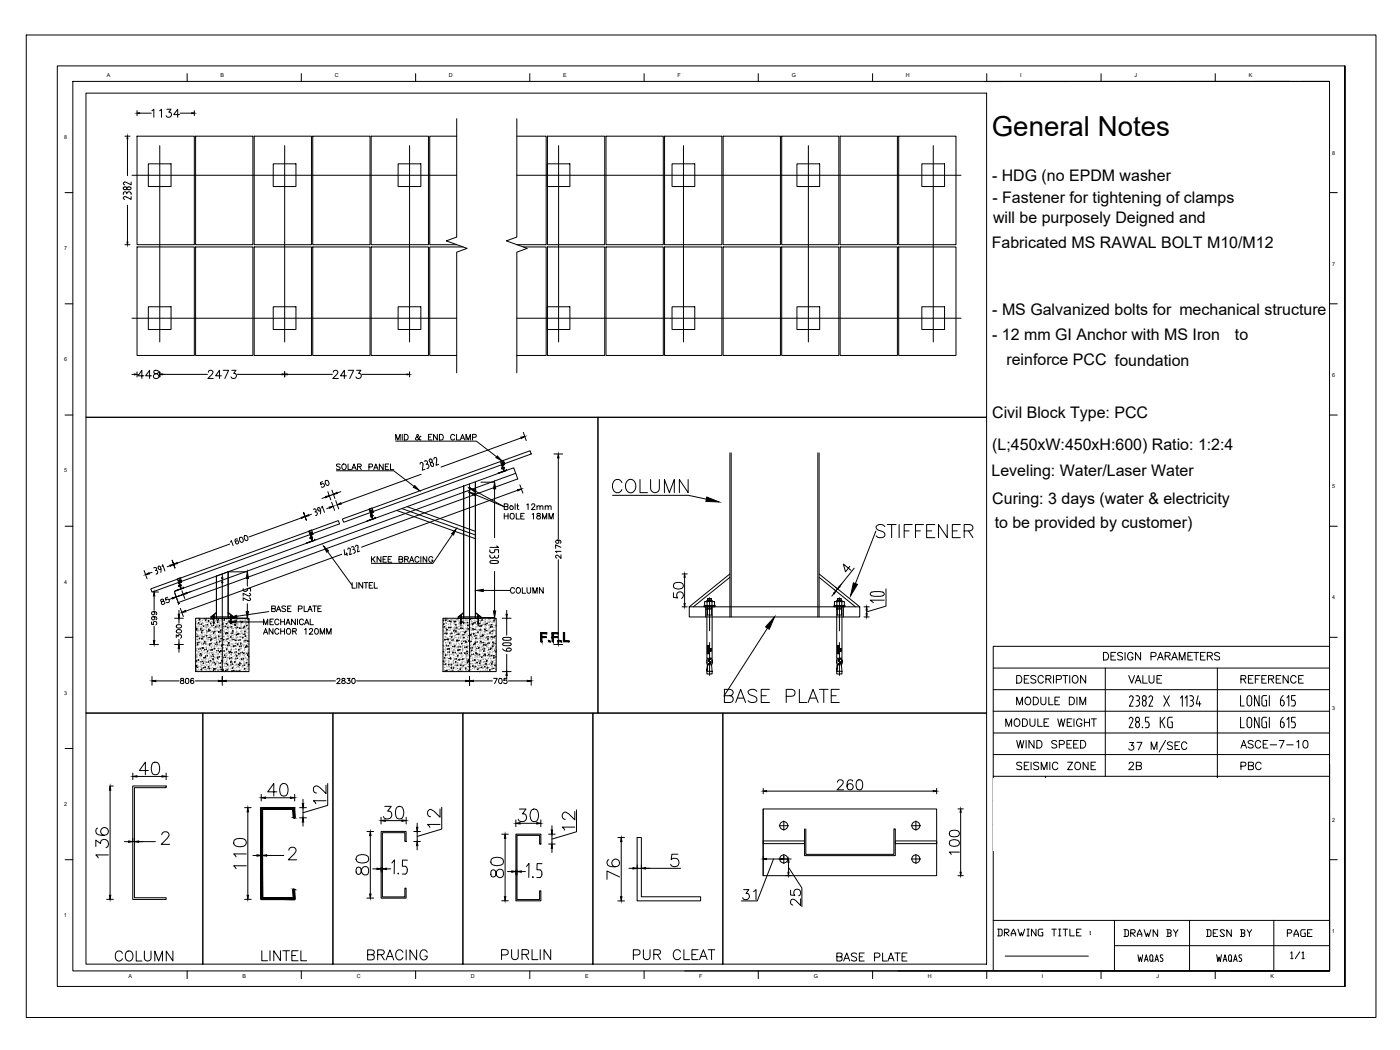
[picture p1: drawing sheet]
<svg xmlns="http://www.w3.org/2000/svg" width="1219mm" height="914mm" viewBox="0 0 1219 914" stroke-linecap="round" stroke-linejoin="round" font-family="sans-serif">
<defs><g id="words">
<text font-size="37" x="779" y="547" transform="rotate(-90 779 547)">10</text>
<text font-size="24" x="864" y="118">General Notes</text>
<g font-size="23.8">
<text x="440" y="508" transform="rotate(-90 440 508)">1530</text>
<text x="451" y="580" transform="rotate(-90 451 580)">600</text>
</g>
<g font-size="15">
<text x="981" y="616">2382 X 1134</text>
<text x="981" y="635">28.5 KG</text>
</g>
<g font-size="13.9">
<text x="864" y="157">- HDG (no EPDM washer</text>
<text x="864" y="177">- Fastener for tightening of clamps</text>
<text x="865" y="194">will be purposely Deigned and</text>
<text x="864" y="216">Fabricated MS RAWAL BOLT M10/M12</text>
<text x="864" y="274">- MS Galvanized bolts for mechanical structure</text>
<text x="864" y="296">- 12 mm GI Anchor with MS Iron</text>
<text x="1075" y="296">to</text>
<text x="876" y="318">reinforce PCC foundation</text>
<text x="864" y="364">Civil Block Type: PCC</text>
<text x="864" y="391">(L;450xW:450xH:600) Ratio: 1:2:4</text>
<text x="864" y="415">Leveling: Water/Laser Water</text>
<text x="864" y="439">Curing: 3 days (water &amp; electricity</text>
<text x="866" y="460">to be provided by customer)</text>
</g>
<text font-size="11.5" x="115" y="176" transform="rotate(-90 115 176)">2382</text>
<text font-size="11" x="220" y="525" transform="rotate(-90 220 525)">522</text>
<g font-size="10.1">
<text x="990" y="839">WAQAS</text>
<text x="1059" y="839">WAQAS</text>
</g>
<g font-size="4.7">
<text x="93" y="67">A</text>
<text x="192" y="67">B</text>
<text x="292" y="67">C</text>
<text x="391" y="67">D</text>
<text x="491" y="67">E</text>
<text x="590" y="67">F</text>
<text x="690" y="67">G</text>
<text x="789" y="67">H</text>
<text x="888" y="67">I</text>
<text x="988" y="67">J</text>
<text x="1087" y="67">K</text>
<text x="56" y="121">8</text>
<text x="1160" y="135">8</text>
<text x="56" y="218">7</text>
<text x="1160" y="231">7</text>
<text x="56" y="315">6</text>
<text x="1160" y="328">6</text>
<text x="56" y="411">5</text>
<text x="1160" y="425">5</text>
<text x="56" y="508">4</text>
<text x="1160" y="522">4</text>
<text x="56" y="605">3</text>
<text x="1160" y="619">3</text>
<text x="56" y="702">2</text>
<text x="1160" y="716">2</text>
<text x="56" y="799">1</text>
<text x="1160" y="812">1</text>
<text x="112" y="852">A</text>
<text x="211" y="852">B</text>
<text x="311" y="852">C</text>
<text x="410" y="852">D</text>
<text x="510" y="852">E</text>
<text x="609" y="852">F</text>
<text x="709" y="852">G</text>
<text x="808" y="852">H</text>
<text x="907" y="852">I</text>
<text x="1007" y="852">J</text>
<text x="1106" y="852">K</text>
</g>
</g></defs>
<!-- layer: PDF5_Geometry -->
<g fill="#000" stroke="#000" stroke-width=".87">
<path d="M119 99l3-1v1zM167 98l2 1h-2zM111 119v2zM111 211v2zM117 326h2h-2zM246 326h2zM248 326h2zM354 326h3h-3zM433 397l4 4-5-2zM454 381l3-1-3 2zM486 395l1 4h-1zM283 432h4l-3 1z"/>
<path d="M290 431l3-2 1 1zM294 440l3-2v1zM361 423l4 4-5-3zM409 425l5 2v2zM409 429l6 1-1 2zM431 420l1 6h-2zM451 426h3l-3 2zM615 433l11 4h-11zM262 451l4-1-3 2zM266 450l3-2v1zM287 442l3-1-3 2zM397 461l-2 5-2-1z"/>
<path d="M127 500l3-1v1zM148 492l3-1-3 2zM151 491l3-1 1 1zM282 476l4 4-1 1zM134 516l1 3h-1zM160 518l3-2v1zM215 498l1 6h-2zM596 500l1 3h-1zM726 517l2-2-1 2zM731 510l1 1-3 2zM150 520h4l-4 2zM155 535h1v3z"/>
<path d="M158 533l3-1 1 1zM201 538l5-2v2zM214 533h2l-1 5zM596 526h1l-1 2zM134 558h1l-1 3zM199 542l6-1v2zM486 558h1l-1 3zM674 537l-4 11-3-2zM156 561v4h-1zM132 593l4-1v2zM190 592l4 1-4 1zM194 593l3-1v2z"/>
<path d="M405 592l4 1-4 1zM409 593l3-1v2zM459 592l4 1-4 1zM116 676h3v1zM141 676h4l-4 1zM96 685v3h-1zM227 695l4-1v1zM253 694l4 1h-4zM263 700h1v3zM665 689l2-1v1zM813 688l3 1h-3zM216 703v4h-1z"/>
<path d="M264 712v4h-1zM332 715l4-1v1zM350 714l4 1h-4zM449 717l4-1v2zM467 716l4 1-4 1zM837 704v3h-1zM112 732l4 1-4 1zM117 733l4-1v2zM323 724v4h-1zM363 720h1l-1 4zM363 733l1 3h-1zM440 726v4h-1z"/>
<path d="M480 723h1v3zM481 735v4h-1zM541 729l1 4h-2zM224 744l3 1-3 1zM229 745l3-1v2zM328 756l4 1h-4zM333 757l4-1v1zM446 758l3 1-3 1zM450 759l4-1v2zM551 756h4l-4 1zM559 756h3v1zM665 748h2v1z"/>
<path d="M680 748h3l-3 1zM687 748v3h-1zM686 760h1v3zM836 760h1v3zM95 780h1v3zM215 780h1v3zM322 779h1v3zM439 781h1v3zM540 781h2l-1 4z"/>
<path d="M139 326h2zM139 326h2z"/>
<path d="M471 552l1 2v-2zM471 552l1 2h-1z"/>
<path d="M471 555l1 4v-4zM471 555l1 4h-1z"/>
<path d="M471 554l5 1v-1zM471 554l5 1h-5z"/>
<path d="M471 551l5 1v-1zM471 551l5 1h-5z"/>
<path d="M478 558l1 1v-1zM478 558l1 1h-1z"/>
<path d="M481 552l1 2v-2zM481 552l1 2h-1z"/>
<path d="M481 555l1 4v-4zM481 555l1 4h-1z"/>
<path d="M481 554l5 1v-1zM481 554l5 1h-5z"/>
<path d="M481 551l5 1v-1zM481 551l5 1h-5z"/>
<path d="M488 558l1 1v-1zM488 558l1 1h-1z"/>
<path d="M491 551l1 7v-7zM491 551l1 7h-1z"/>
<path d="M491 558l5 1v-1zM491 558l5 1h-5z"/>
<path d="M227 703l1 80zM227 703l1 80z"/>
<path d="M228 704l1 78zM228 704l1 78z"/>
<path d="M229 704l27 1zM229 704l27 1z"/>
<path d="M255 704l1 8zM255 704l1 8z"/>
<path d="M256 712h1zM256 712h1z"/>
<path d="M227 703l30 1zM227 703l30 1z"/>
<path d="M256 703l1 9zM256 703l1 9z"/>
<path d="M255 775l1 7zM255 775l1 7z"/>
<path d="M256 774l1 1zM256 774l1 1z"/>
<path d="M256 775l1 8zM256 775l1 8z"/>
<path d="M229 782h27zM229 782h27z"/>
<path d="M227 783h30zM227 783h30z"/>
<circle cx="439" cy="405" r=".1"/>
<circle cx="439" cy="407" r=".1"/>
<circle cx="325" cy="449" r=".1"/>
<circle cx="271" cy="466" r=".1"/>
<circle cx="272" cy="466" r=".1"/>
<circle cx="157" cy="507" r=".1"/>
<circle cx="158" cy="510" r=".1"/>
<circle cx="155" cy="525" r=".1"/>
<circle cx="155" cy="526" r=".1"/>
<circle cx="156" cy="526" r=".1"/>
<circle cx="172" cy="538" r=".1"/>
<circle cx="173" cy="540" r=".1"/>
<circle cx="174" cy="539" r=".1"/>
<circle cx="176" cy="540" r=".1"/>
<circle cx="177" cy="539" r=".1"/>
<circle cx="178" cy="539" r=".1"/>
<circle cx="180" cy="539" r=".1"/>
<circle cx="182" cy="538" r=".1"/>
<circle cx="182" cy="539" r=".1"/>
<circle cx="183" cy="539" r=".1"/>
<circle cx="184" cy="539" r=".1"/>
<circle cx="185" cy="539" r=".1"/>
<circle cx="186" cy="539" r=".1"/>
<circle cx="186" cy="537" r=".1"/>
<circle cx="188" cy="539" r=".1"/>
<circle cx="190" cy="539" r=".1"/>
<circle cx="193" cy="538" r=".1"/>
<circle cx="193" cy="540" r=".1"/>
<circle cx="193" cy="539" r=".1"/>
<circle cx="195" cy="540" r=".1"/>
<circle cx="196" cy="539" r=".1"/>
<circle cx="197" cy="539" r=".1"/>
<circle cx="197" cy="540" r=".1"/>
<circle cx="199" cy="539" r=".1"/>
<circle cx="200" cy="539" r=".1"/>
<circle cx="200" cy="540" r=".1"/>
<circle cx="201" cy="537" r=".1"/>
<circle cx="202" cy="537" r=".1"/>
<circle cx="202" cy="540" r=".1"/>
<circle cx="203" cy="539" r=".1"/>
<circle cx="204" cy="539" r=".1"/>
<circle cx="205" cy="539" r=".1"/>
<circle cx="205" cy="540" r=".1"/>
<circle cx="207" cy="539" r=".1"/>
<circle cx="209" cy="539" r=".1"/>
<circle cx="211" cy="539" r=".1"/>
<circle cx="214" cy="540" r=".1"/>
<circle cx="215" cy="539" r=".1"/>
<circle cx="386" cy="539" r=".1"/>
<circle cx="387" cy="539" r=".1"/>
<circle cx="387" cy="540" r=".1"/>
<circle cx="389" cy="540" r=".1"/>
<circle cx="390" cy="539" r=".1"/>
<circle cx="390" cy="540" r=".1"/>
<circle cx="393" cy="539" r=".1"/>
<circle cx="394" cy="539" r=".1"/>
<circle cx="395" cy="539" r=".1"/>
<circle cx="396" cy="539" r=".1"/>
<circle cx="398" cy="540" r=".1"/>
<circle cx="400" cy="538" r=".1"/>
<circle cx="401" cy="537" r=".1"/>
<circle cx="402" cy="537" r=".1"/>
<circle cx="402" cy="539" r=".1"/>
<circle cx="404" cy="539" r=".1"/>
<circle cx="405" cy="540" r=".1"/>
<circle cx="406" cy="539" r=".1"/>
<circle cx="407" cy="540" r=".1"/>
<circle cx="409" cy="540" r=".1"/>
<circle cx="410" cy="539" r=".1"/>
<circle cx="411" cy="538" r=".1"/>
<circle cx="411" cy="539" r=".1"/>
<circle cx="414" cy="539" r=".1"/>
<circle cx="415" cy="539" r=".1"/>
<circle cx="416" cy="537" r=".1"/>
<circle cx="417" cy="537" r=".1"/>
<circle cx="420" cy="540" r=".1"/>
<circle cx="423" cy="540" r=".1"/>
<circle cx="170" cy="546" r=".1"/>
<circle cx="171" cy="553" r=".1"/>
<circle cx="171" cy="541" r=".1"/>
<circle cx="171" cy="546" r=".1"/>
<circle cx="171" cy="552" r=".1"/>
<circle cx="171" cy="557" r=".1"/>
<circle cx="171" cy="548" r=".1"/>
<circle cx="172" cy="552" r=".1"/>
<circle cx="172" cy="543" r=".1"/>
<circle cx="172" cy="559" r=".1"/>
<circle cx="172" cy="557" r=".1"/>
<circle cx="172" cy="549" r=".1"/>
<circle cx="172" cy="560" r=".1"/>
<circle cx="172" cy="554" r=".1"/>
<circle cx="172" cy="555" r=".1"/>
<circle cx="172" cy="546" r=".1"/>
<circle cx="172" cy="553" r=".1"/>
<circle cx="172" cy="544" r=".1"/>
<circle cx="172" cy="550" r=".1"/>
<circle cx="172" cy="548" r=".1"/>
<circle cx="173" cy="545" r=".1"/>
<circle cx="173" cy="543" r=".1"/>
<circle cx="173" cy="556" r=".1"/>
<circle cx="173" cy="549" r=".1"/>
<circle cx="173" cy="558" r=".1"/>
<circle cx="174" cy="557" r=".1"/>
<circle cx="174" cy="554" r=".1"/>
<circle cx="174" cy="543" r=".1"/>
<circle cx="174" cy="541" r=".1"/>
<circle cx="174" cy="553" r=".1"/>
<circle cx="175" cy="559" r=".1"/>
<circle cx="175" cy="541" r=".1"/>
<circle cx="175" cy="546" r=".1"/>
<circle cx="176" cy="556" r=".1"/>
<circle cx="176" cy="554" r=".1"/>
<circle cx="176" cy="547" r=".1"/>
<circle cx="176" cy="551" r=".1"/>
<circle cx="176" cy="559" r=".1"/>
<circle cx="176" cy="557" r=".1"/>
<circle cx="176" cy="549" r=".1"/>
<circle cx="176" cy="552" r=".1"/>
<circle cx="176" cy="542" r=".1"/>
<circle cx="176" cy="550" r=".1"/>
<circle cx="176" cy="545" r=".1"/>
<circle cx="177" cy="556" r=".1"/>
<circle cx="177" cy="557" r=".1"/>
<circle cx="177" cy="543" r=".1"/>
<circle cx="177" cy="545" r=".1"/>
<circle cx="177" cy="558" r=".1"/>
<circle cx="177" cy="548" r=".1"/>
<circle cx="178" cy="551" r=".1"/>
<circle cx="178" cy="548" r=".1"/>
<circle cx="178" cy="553" r=".1"/>
<circle cx="179" cy="542" r=".1"/>
<circle cx="179" cy="540" r=".1"/>
<circle cx="179" cy="546" r=".1"/>
<circle cx="179" cy="558" r=".1"/>
<circle cx="180" cy="548" r=".1"/>
<circle cx="180" cy="559" r=".1"/>
<circle cx="180" cy="556" r=".1"/>
<circle cx="180" cy="545" r=".1"/>
<circle cx="180" cy="554" r=".1"/>
<circle cx="180" cy="549" r=".1"/>
<circle cx="180" cy="551" r=".1"/>
<circle cx="180" cy="555" r=".1"/>
<circle cx="180" cy="546" r=".1"/>
<circle cx="180" cy="547" r=".1"/>
<circle cx="180" cy="544" r=".1"/>
<circle cx="180" cy="542" r=".1"/>
<circle cx="180" cy="550" r=".1"/>
<circle cx="181" cy="557" r=".1"/>
<circle cx="181" cy="558" r=".1"/>
<circle cx="181" cy="556" r=".1"/>
<circle cx="181" cy="545" r=".1"/>
<circle cx="182" cy="542" r=".1"/>
<circle cx="182" cy="557" r=".1"/>
<circle cx="182" cy="548" r=".1"/>
<circle cx="182" cy="553" r=".1"/>
<circle cx="183" cy="542" r=".1"/>
<circle cx="183" cy="546" r=".1"/>
<circle cx="183" cy="555" r=".1"/>
<circle cx="183" cy="553" r=".1"/>
<circle cx="183" cy="558" r=".1"/>
<circle cx="183" cy="556" r=".1"/>
<circle cx="183" cy="551" r=".1"/>
<circle cx="184" cy="549" r=".1"/>
<circle cx="184" cy="546" r=".1"/>
<circle cx="184" cy="544" r=".1"/>
<circle cx="184" cy="554" r=".1"/>
<circle cx="184" cy="558" r=".1"/>
<circle cx="184" cy="541" r=".1"/>
<circle cx="184" cy="555" r=".1"/>
<circle cx="184" cy="545" r=".1"/>
<circle cx="184" cy="560" r=".1"/>
<circle cx="184" cy="550" r=".1"/>
<circle cx="185" cy="541" r=".1"/>
<circle cx="185" cy="557" r=".1"/>
<circle cx="185" cy="552" r=".1"/>
<circle cx="185" cy="550" r=".1"/>
<circle cx="185" cy="546" r=".1"/>
<circle cx="186" cy="555" r=".1"/>
<circle cx="186" cy="542" r=".1"/>
<circle cx="186" cy="543" r=".1"/>
<circle cx="186" cy="556" r=".1"/>
<circle cx="186" cy="547" r=".1"/>
<circle cx="186" cy="553" r=".1"/>
<circle cx="187" cy="542" r=".1"/>
<circle cx="187" cy="547" r=".1"/>
<circle cx="187" cy="550" r=".1"/>
<circle cx="187" cy="558" r=".1"/>
<circle cx="187" cy="555" r=".1"/>
<circle cx="187" cy="553" r=".1"/>
<circle cx="187" cy="548" r=".1"/>
<circle cx="187" cy="546" r=".1"/>
<circle cx="188" cy="543" r=".1"/>
<circle cx="188" cy="550" r=".1"/>
<circle cx="188" cy="541" r=".1"/>
<circle cx="188" cy="552" r=".1"/>
<circle cx="188" cy="554" r=".1"/>
<circle cx="188" cy="560" r=".1"/>
<circle cx="188" cy="557" r=".1"/>
<circle cx="188" cy="545" r=".1"/>
<circle cx="189" cy="557" r=".1"/>
<circle cx="189" cy="547" r=".1"/>
<circle cx="189" cy="559" r=".1"/>
<circle cx="189" cy="550" r=".1"/>
<circle cx="189" cy="540" r=".1"/>
<circle cx="189" cy="544" r=".1"/>
<circle cx="189" cy="546" r=".1"/>
<circle cx="190" cy="549" r=".1"/>
<circle cx="190" cy="553" r=".1"/>
<circle cx="190" cy="556" r=".1"/>
<circle cx="190" cy="546" r=".1"/>
<circle cx="190" cy="557" r=".1"/>
<circle cx="190" cy="554" r=".1"/>
<circle cx="190" cy="542" r=".1"/>
<circle cx="191" cy="547" r=".1"/>
<circle cx="191" cy="544" r=".1"/>
<circle cx="191" cy="560" r=".1"/>
<circle cx="191" cy="541" r=".1"/>
<circle cx="191" cy="557" r=".1"/>
<circle cx="191" cy="555" r=".1"/>
<circle cx="191" cy="552" r=".1"/>
<circle cx="191" cy="550" r=".1"/>
<circle cx="191" cy="548" r=".1"/>
<circle cx="191" cy="545" r=".1"/>
<circle cx="191" cy="543" r=".1"/>
<circle cx="191" cy="540" r=".1"/>
<circle cx="191" cy="546" r=".1"/>
<circle cx="192" cy="554" r=".1"/>
<circle cx="192" cy="551" r=".1"/>
<circle cx="192" cy="557" r=".1"/>
<circle cx="193" cy="541" r=".1"/>
<circle cx="193" cy="553" r=".1"/>
<circle cx="193" cy="544" r=".1"/>
<circle cx="193" cy="546" r=".1"/>
<circle cx="193" cy="558" r=".1"/>
<circle cx="193" cy="557" r=".1"/>
<circle cx="193" cy="549" r=".1"/>
<circle cx="193" cy="543" r=".1"/>
<circle cx="194" cy="554" r=".1"/>
<circle cx="194" cy="551" r=".1"/>
<circle cx="194" cy="549" r=".1"/>
<circle cx="194" cy="542" r=".1"/>
<circle cx="194" cy="559" r=".1"/>
<circle cx="194" cy="557" r=".1"/>
<circle cx="194" cy="547" r=".1"/>
<circle cx="194" cy="555" r=".1"/>
<circle cx="194" cy="546" r=".1"/>
<circle cx="195" cy="554" r=".1"/>
<circle cx="195" cy="552" r=".1"/>
<circle cx="195" cy="549" r=".1"/>
<circle cx="195" cy="547" r=".1"/>
<circle cx="195" cy="545" r=".1"/>
<circle cx="195" cy="542" r=".1"/>
<circle cx="195" cy="541" r=".1"/>
<circle cx="195" cy="550" r=".1"/>
<circle cx="195" cy="555" r=".1"/>
<circle cx="196" cy="559" r=".1"/>
<circle cx="196" cy="548" r=".1"/>
<circle cx="196" cy="546" r=".1"/>
<circle cx="196" cy="557" r=".1"/>
<circle cx="197" cy="546" r=".1"/>
<circle cx="197" cy="551" r=".1"/>
<circle cx="197" cy="552" r=".1"/>
<circle cx="197" cy="543" r=".1"/>
<circle cx="197" cy="557" r=".1"/>
<circle cx="197" cy="548" r=".1"/>
<circle cx="198" cy="559" r=".1"/>
<circle cx="198" cy="556" r=".1"/>
<circle cx="198" cy="554" r=".1"/>
<circle cx="198" cy="545" r=".1"/>
<circle cx="198" cy="543" r=".1"/>
<circle cx="198" cy="542" r=".1"/>
<circle cx="198" cy="547" r=".1"/>
<circle cx="198" cy="551" r=".1"/>
<circle cx="198" cy="549" r=".1"/>
<circle cx="199" cy="546" r=".1"/>
<circle cx="199" cy="544" r=".1"/>
<circle cx="199" cy="554" r=".1"/>
<circle cx="199" cy="545" r=".1"/>
<circle cx="199" cy="542" r=".1"/>
<circle cx="199" cy="548" r=".1"/>
<circle cx="199" cy="550" r=".1"/>
<circle cx="199" cy="555" r=".1"/>
<circle cx="199" cy="556" r=".1"/>
<circle cx="200" cy="553" r=".1"/>
<circle cx="200" cy="543" r=".1"/>
<circle cx="200" cy="558" r=".1"/>
<circle cx="201" cy="545" r=".1"/>
<circle cx="201" cy="546" r=".1"/>
<circle cx="201" cy="542" r=".1"/>
<circle cx="201" cy="543" r=".1"/>
<circle cx="201" cy="552" r=".1"/>
<circle cx="201" cy="553" r=".1"/>
<circle cx="201" cy="550" r=".1"/>
<circle cx="202" cy="557" r=".1"/>
<circle cx="202" cy="547" r=".1"/>
<circle cx="202" cy="554" r=".1"/>
<circle cx="202" cy="558" r=".1"/>
<circle cx="202" cy="556" r=".1"/>
<circle cx="202" cy="553" r=".1"/>
<circle cx="202" cy="543" r=".1"/>
<circle cx="202" cy="551" r=".1"/>
<circle cx="202" cy="555" r=".1"/>
<circle cx="202" cy="548" r=".1"/>
<circle cx="202" cy="546" r=".1"/>
<circle cx="202" cy="544" r=".1"/>
<circle cx="203" cy="541" r=".1"/>
<circle cx="203" cy="542" r=".1"/>
<circle cx="203" cy="553" r=".1"/>
<circle cx="203" cy="544" r=".1"/>
<circle cx="203" cy="550" r=".1"/>
<circle cx="203" cy="555" r=".1"/>
<circle cx="203" cy="547" r=".1"/>
<circle cx="204" cy="553" r=".1"/>
<circle cx="204" cy="558" r=".1"/>
<circle cx="205" cy="546" r=".1"/>
<circle cx="205" cy="558" r=".1"/>
<circle cx="205" cy="547" r=".1"/>
<circle cx="205" cy="545" r=".1"/>
<circle cx="205" cy="551" r=".1"/>
<circle cx="206" cy="542" r=".1"/>
<circle cx="206" cy="558" r=".1"/>
<circle cx="206" cy="554" r=".1"/>
<circle cx="206" cy="555" r=".1"/>
<circle cx="206" cy="553" r=".1"/>
<circle cx="206" cy="556" r=".1"/>
<circle cx="206" cy="547" r=".1"/>
<circle cx="206" cy="550" r=".1"/>
<circle cx="206" cy="548" r=".1"/>
<circle cx="206" cy="546" r=".1"/>
<circle cx="206" cy="543" r=".1"/>
<circle cx="206" cy="541" r=".1"/>
<circle cx="207" cy="557" r=".1"/>
<circle cx="207" cy="555" r=".1"/>
<circle cx="207" cy="550" r=".1"/>
<circle cx="207" cy="544" r=".1"/>
<circle cx="207" cy="542" r=".1"/>
<circle cx="207" cy="553" r=".1"/>
<circle cx="207" cy="543" r=".1"/>
<circle cx="208" cy="560" r=".1"/>
<circle cx="208" cy="547" r=".1"/>
<circle cx="208" cy="558" r=".1"/>
<circle cx="209" cy="547" r=".1"/>
<circle cx="209" cy="555" r=".1"/>
<circle cx="209" cy="552" r=".1"/>
<circle cx="209" cy="540" r=".1"/>
<circle cx="209" cy="541" r=".1"/>
<circle cx="209" cy="560" r=".1"/>
<circle cx="209" cy="557" r=".1"/>
<circle cx="210" cy="554" r=".1"/>
<circle cx="210" cy="552" r=".1"/>
<circle cx="210" cy="550" r=".1"/>
<circle cx="210" cy="560" r=".1"/>
<circle cx="210" cy="547" r=".1"/>
<circle cx="210" cy="541" r=".1"/>
<circle cx="210" cy="545" r=".1"/>
<circle cx="210" cy="544" r=".1"/>
<circle cx="210" cy="543" r=".1"/>
<circle cx="210" cy="540" r=".1"/>
<circle cx="210" cy="555" r=".1"/>
<circle cx="210" cy="546" r=".1"/>
<circle cx="210" cy="548" r=".1"/>
<circle cx="211" cy="552" r=".1"/>
<circle cx="211" cy="549" r=".1"/>
<circle cx="211" cy="551" r=".1"/>
<circle cx="211" cy="555" r=".1"/>
<circle cx="211" cy="554" r=".1"/>
<circle cx="212" cy="543" r=".1"/>
<circle cx="212" cy="541" r=".1"/>
<circle cx="212" cy="558" r=".1"/>
<circle cx="212" cy="559" r=".1"/>
<circle cx="212" cy="547" r=".1"/>
<circle cx="212" cy="549" r=".1"/>
<circle cx="213" cy="546" r=".1"/>
<circle cx="213" cy="540" r=".1"/>
<circle cx="213" cy="559" r=".1"/>
<circle cx="213" cy="557" r=".1"/>
<circle cx="213" cy="554" r=".1"/>
<circle cx="213" cy="552" r=".1"/>
<circle cx="213" cy="551" r=".1"/>
<circle cx="213" cy="549" r=".1"/>
<circle cx="213" cy="547" r=".1"/>
<circle cx="214" cy="544" r=".1"/>
<circle cx="214" cy="542" r=".1"/>
<circle cx="214" cy="543" r=".1"/>
<circle cx="214" cy="548" r=".1"/>
<circle cx="214" cy="559" r=".1"/>
<circle cx="214" cy="550" r=".1"/>
<circle cx="214" cy="556" r=".1"/>
<circle cx="214" cy="554" r=".1"/>
<circle cx="214" cy="545" r=".1"/>
<circle cx="214" cy="546" r=".1"/>
<circle cx="215" cy="543" r=".1"/>
<circle cx="215" cy="551" r=".1"/>
<circle cx="215" cy="555" r=".1"/>
<circle cx="215" cy="548" r=".1"/>
<circle cx="216" cy="551" r=".1"/>
<circle cx="216" cy="542" r=".1"/>
<circle cx="216" cy="558" r=".1"/>
<circle cx="216" cy="556" r=".1"/>
<circle cx="216" cy="554" r=".1"/>
<circle cx="216" cy="547" r=".1"/>
<circle cx="216" cy="543" r=".1"/>
<circle cx="216" cy="540" r=".1"/>
<circle cx="217" cy="559" r=".1"/>
<circle cx="386" cy="544" r=".1"/>
<circle cx="386" cy="559" r=".1"/>
<circle cx="386" cy="550" r=".1"/>
<circle cx="386" cy="540" r=".1"/>
<circle cx="386" cy="558" r=".1"/>
<circle cx="387" cy="552" r=".1"/>
<circle cx="387" cy="550" r=".1"/>
<circle cx="387" cy="547" r=".1"/>
<circle cx="387" cy="555" r=".1"/>
<circle cx="388" cy="554" r=".1"/>
<circle cx="388" cy="541" r=".1"/>
<circle cx="388" cy="559" r=".1"/>
<circle cx="388" cy="557" r=".1"/>
<circle cx="388" cy="560" r=".1"/>
<circle cx="388" cy="543" r=".1"/>
<circle cx="388" cy="555" r=".1"/>
<circle cx="388" cy="548" r=".1"/>
<circle cx="388" cy="552" r=".1"/>
<circle cx="388" cy="550" r=".1"/>
<circle cx="389" cy="549" r=".1"/>
<circle cx="389" cy="547" r=".1"/>
<circle cx="389" cy="557" r=".1"/>
<circle cx="389" cy="545" r=".1"/>
<circle cx="389" cy="542" r=".1"/>
<circle cx="389" cy="552" r=".1"/>
<circle cx="389" cy="543" r=".1"/>
<circle cx="389" cy="550" r=".1"/>
<circle cx="389" cy="555" r=".1"/>
<circle cx="390" cy="560" r=".1"/>
<circle cx="390" cy="557" r=".1"/>
<circle cx="390" cy="558" r=".1"/>
<circle cx="390" cy="549" r=".1"/>
<circle cx="390" cy="546" r=".1"/>
<circle cx="391" cy="544" r=".1"/>
<circle cx="391" cy="547" r=".1"/>
<circle cx="391" cy="540" r=".1"/>
<circle cx="391" cy="549" r=".1"/>
<circle cx="392" cy="554" r=".1"/>
<circle cx="392" cy="559" r=".1"/>
<circle cx="392" cy="556" r=".1"/>
<circle cx="392" cy="557" r=".1"/>
<circle cx="392" cy="552" r=".1"/>
<circle cx="392" cy="543" r=".1"/>
<circle cx="392" cy="549" r=".1"/>
<circle cx="392" cy="548" r=".1"/>
<circle cx="392" cy="547" r=".1"/>
<circle cx="392" cy="544" r=".1"/>
<circle cx="392" cy="542" r=".1"/>
<circle cx="392" cy="541" r=".1"/>
<circle cx="393" cy="556" r=".1"/>
<circle cx="393" cy="547" r=".1"/>
<circle cx="393" cy="559" r=".1"/>
<circle cx="393" cy="551" r=".1"/>
<circle cx="393" cy="542" r=".1"/>
<circle cx="393" cy="546" r=".1"/>
<circle cx="393" cy="555" r=".1"/>
<circle cx="394" cy="554" r=".1"/>
<circle cx="394" cy="551" r=".1"/>
<circle cx="394" cy="558" r=".1"/>
<circle cx="394" cy="541" r=".1"/>
<circle cx="395" cy="557" r=".1"/>
<circle cx="395" cy="548" r=".1"/>
<circle cx="395" cy="547" r=".1"/>
<circle cx="395" cy="556" r=".1"/>
<circle cx="395" cy="540" r=".1"/>
<circle cx="395" cy="543" r=".1"/>
<circle cx="396" cy="558" r=".1"/>
<circle cx="396" cy="556" r=".1"/>
<circle cx="396" cy="555" r=".1"/>
<circle cx="396" cy="554" r=".1"/>
<circle cx="396" cy="551" r=".1"/>
<circle cx="396" cy="549" r=".1"/>
<circle cx="396" cy="548" r=".1"/>
<circle cx="396" cy="546" r=".1"/>
<circle cx="396" cy="543" r=".1"/>
<circle cx="396" cy="544" r=".1"/>
<circle cx="396" cy="541" r=".1"/>
<circle cx="397" cy="553" r=".1"/>
<circle cx="397" cy="551" r=".1"/>
<circle cx="397" cy="540" r=".1"/>
<circle cx="397" cy="555" r=".1"/>
<circle cx="397" cy="546" r=".1"/>
<circle cx="397" cy="556" r=".1"/>
<circle cx="397" cy="560" r=".1"/>
<circle cx="397" cy="541" r=".1"/>
<circle cx="397" cy="559" r=".1"/>
<circle cx="398" cy="548" r=".1"/>
<circle cx="398" cy="545" r=".1"/>
<circle cx="398" cy="558" r=".1"/>
<circle cx="399" cy="547" r=".1"/>
<circle cx="399" cy="551" r=".1"/>
<circle cx="399" cy="557" r=".1"/>
<circle cx="399" cy="540" r=".1"/>
<circle cx="399" cy="558" r=".1"/>
<circle cx="399" cy="556" r=".1"/>
<circle cx="399" cy="555" r=".1"/>
<circle cx="400" cy="553" r=".1"/>
<circle cx="400" cy="555" r=".1"/>
<circle cx="400" cy="551" r=".1"/>
<circle cx="400" cy="545" r=".1"/>
<circle cx="400" cy="548" r=".1"/>
<circle cx="400" cy="543" r=".1"/>
<circle cx="400" cy="546" r=".1"/>
<circle cx="400" cy="541" r=".1"/>
<circle cx="401" cy="548" r=".1"/>
<circle cx="401" cy="551" r=".1"/>
<circle cx="401" cy="556" r=".1"/>
<circle cx="401" cy="542" r=".1"/>
<circle cx="401" cy="553" r=".1"/>
<circle cx="401" cy="554" r=".1"/>
<circle cx="401" cy="545" r=".1"/>
<circle cx="402" cy="559" r=".1"/>
<circle cx="402" cy="550" r=".1"/>
<circle cx="402" cy="558" r=".1"/>
<circle cx="402" cy="547" r=".1"/>
<circle cx="402" cy="545" r=".1"/>
<circle cx="403" cy="541" r=".1"/>
<circle cx="403" cy="560" r=".1"/>
<circle cx="403" cy="556" r=".1"/>
<circle cx="403" cy="547" r=".1"/>
<circle cx="403" cy="557" r=".1"/>
<circle cx="403" cy="553" r=".1"/>
<circle cx="403" cy="555" r=".1"/>
<circle cx="403" cy="550" r=".1"/>
<circle cx="403" cy="552" r=".1"/>
<circle cx="403" cy="548" r=".1"/>
<circle cx="404" cy="545" r=".1"/>
<circle cx="404" cy="543" r=".1"/>
<circle cx="404" cy="540" r=".1"/>
<circle cx="404" cy="544" r=".1"/>
<circle cx="404" cy="548" r=".1"/>
<circle cx="404" cy="555" r=".1"/>
<circle cx="404" cy="542" r=".1"/>
<circle cx="405" cy="551" r=".1"/>
<circle cx="405" cy="556" r=".1"/>
<circle cx="405" cy="550" r=".1"/>
<circle cx="405" cy="547" r=".1"/>
<circle cx="406" cy="554" r=".1"/>
<circle cx="406" cy="544" r=".1"/>
<circle cx="406" cy="559" r=".1"/>
<circle cx="406" cy="552" r=".1"/>
<circle cx="406" cy="549" r=".1"/>
<circle cx="406" cy="540" r=".1"/>
<circle cx="406" cy="547" r=".1"/>
<circle cx="407" cy="557" r=".1"/>
<circle cx="407" cy="559" r=".1"/>
<circle cx="407" cy="541" r=".1"/>
<circle cx="407" cy="554" r=".1"/>
<circle cx="407" cy="547" r=".1"/>
<circle cx="407" cy="552" r=".1"/>
<circle cx="407" cy="550" r=".1"/>
<circle cx="407" cy="544" r=".1"/>
<circle cx="407" cy="545" r=".1"/>
<circle cx="407" cy="542" r=".1"/>
<circle cx="407" cy="555" r=".1"/>
<circle cx="407" cy="546" r=".1"/>
<circle cx="408" cy="544" r=".1"/>
<circle cx="408" cy="549" r=".1"/>
<circle cx="408" cy="548" r=".1"/>
<circle cx="408" cy="557" r=".1"/>
<circle cx="409" cy="555" r=".1"/>
<circle cx="409" cy="551" r=".1"/>
<circle cx="409" cy="544" r=".1"/>
<circle cx="409" cy="556" r=".1"/>
<circle cx="409" cy="541" r=".1"/>
<circle cx="409" cy="560" r=".1"/>
<circle cx="410" cy="546" r=".1"/>
<circle cx="410" cy="559" r=".1"/>
<circle cx="410" cy="553" r=".1"/>
<circle cx="410" cy="544" r=".1"/>
<circle cx="410" cy="558" r=".1"/>
<circle cx="410" cy="549" r=".1"/>
<circle cx="410" cy="548" r=".1"/>
<circle cx="410" cy="554" r=".1"/>
<circle cx="410" cy="552" r=".1"/>
<circle cx="411" cy="556" r=".1"/>
<circle cx="411" cy="554" r=".1"/>
<circle cx="411" cy="541" r=".1"/>
<circle cx="411" cy="551" r=".1"/>
<circle cx="411" cy="549" r=".1"/>
<circle cx="411" cy="547" r=".1"/>
<circle cx="411" cy="544" r=".1"/>
<circle cx="411" cy="542" r=".1"/>
<circle cx="411" cy="557" r=".1"/>
<circle cx="411" cy="555" r=".1"/>
<circle cx="412" cy="554" r=".1"/>
<circle cx="412" cy="545" r=".1"/>
<circle cx="412" cy="544" r=".1"/>
<circle cx="412" cy="549" r=".1"/>
<circle cx="412" cy="551" r=".1"/>
<circle cx="413" cy="551" r=".1"/>
<circle cx="413" cy="556" r=".1"/>
<circle cx="413" cy="540" r=".1"/>
<circle cx="413" cy="554" r=".1"/>
<circle cx="414" cy="541" r=".1"/>
<circle cx="414" cy="559" r=".1"/>
<circle cx="414" cy="552" r=".1"/>
<circle cx="414" cy="548" r=".1"/>
<circle cx="414" cy="543" r=".1"/>
<circle cx="414" cy="558" r=".1"/>
<circle cx="414" cy="549" r=".1"/>
<circle cx="414" cy="556" r=".1"/>
<circle cx="414" cy="546" r=".1"/>
<circle cx="414" cy="557" r=".1"/>
<circle cx="414" cy="553" r=".1"/>
<circle cx="415" cy="551" r=".1"/>
<circle cx="415" cy="549" r=".1"/>
<circle cx="415" cy="541" r=".1"/>
<circle cx="415" cy="546" r=".1"/>
<circle cx="415" cy="544" r=".1"/>
<circle cx="415" cy="555" r=".1"/>
<circle cx="416" cy="544" r=".1"/>
<circle cx="416" cy="549" r=".1"/>
<circle cx="416" cy="559" r=".1"/>
<circle cx="416" cy="556" r=".1"/>
<circle cx="416" cy="554" r=".1"/>
<circle cx="416" cy="545" r=".1"/>
<circle cx="416" cy="546" r=".1"/>
<circle cx="416" cy="543" r=".1"/>
<circle cx="416" cy="542" r=".1"/>
<circle cx="417" cy="552" r=".1"/>
<circle cx="417" cy="556" r=".1"/>
<circle cx="417" cy="540" r=".1"/>
<circle cx="417" cy="548" r=".1"/>
<circle cx="418" cy="559" r=".1"/>
<circle cx="418" cy="556" r=".1"/>
<circle cx="418" cy="553" r=".1"/>
<circle cx="418" cy="558" r=".1"/>
<circle cx="418" cy="548" r=".1"/>
<circle cx="418" cy="555" r=".1"/>
<circle cx="418" cy="543" r=".1"/>
<circle cx="418" cy="540" r=".1"/>
<circle cx="418" cy="550" r=".1"/>
<circle cx="418" cy="546" r=".1"/>
<circle cx="418" cy="551" r=".1"/>
<circle cx="418" cy="542" r=".1"/>
<circle cx="419" cy="558" r=".1"/>
<circle cx="419" cy="541" r=".1"/>
<circle cx="419" cy="556" r=".1"/>
<circle cx="419" cy="547" r=".1"/>
<circle cx="419" cy="545" r=".1"/>
<circle cx="419" cy="544" r=".1"/>
<circle cx="420" cy="549" r=".1"/>
<circle cx="420" cy="553" r=".1"/>
<circle cx="420" cy="550" r=".1"/>
<circle cx="420" cy="544" r=".1"/>
<circle cx="420" cy="556" r=".1"/>
<circle cx="420" cy="552" r=".1"/>
<circle cx="421" cy="557" r=".1"/>
<circle cx="421" cy="542" r=".1"/>
<circle cx="421" cy="540" r=".1"/>
<circle cx="421" cy="559" r=".1"/>
<circle cx="422" cy="550" r=".1"/>
<circle cx="422" cy="548" r=".1"/>
<circle cx="422" cy="560" r=".1"/>
<circle cx="422" cy="557" r=".1"/>
<circle cx="422" cy="555" r=".1"/>
<circle cx="422" cy="552" r=".1"/>
<circle cx="422" cy="545" r=".1"/>
<circle cx="422" cy="543" r=".1"/>
<circle cx="422" cy="540" r=".1"/>
<circle cx="422" cy="553" r=".1"/>
<circle cx="422" cy="541" r=".1"/>
<circle cx="423" cy="560" r=".1"/>
<circle cx="423" cy="551" r=".1"/>
<circle cx="423" cy="541" r=".1"/>
<circle cx="423" cy="556" r=".1"/>
<circle cx="423" cy="546" r=".1"/>
<circle cx="423" cy="558" r=".1"/>
<circle cx="423" cy="544" r=".1"/>
<circle cx="423" cy="547" r=".1"/>
<circle cx="423" cy="549" r=".1"/>
<circle cx="424" cy="545" r=".1"/>
<circle cx="171" cy="565" r=".1"/>
<circle cx="171" cy="572" r=".1"/>
<circle cx="171" cy="579" r=".1"/>
<circle cx="171" cy="576" r=".1"/>
<circle cx="171" cy="577" r=".1"/>
<circle cx="171" cy="575" r=".1"/>
<circle cx="171" cy="566" r=".1"/>
<circle cx="171" cy="573" r=".1"/>
<circle cx="171" cy="574" r=".1"/>
<circle cx="172" cy="570" r=".1"/>
<circle cx="172" cy="572" r=".1"/>
<circle cx="172" cy="571" r=".1"/>
<circle cx="172" cy="562" r=".1"/>
<circle cx="172" cy="567" r=".1"/>
<circle cx="172" cy="565" r=".1"/>
<circle cx="172" cy="579" r=".1"/>
<circle cx="172" cy="575" r=".1"/>
<circle cx="173" cy="568" r=".1"/>
<circle cx="173" cy="562" r=".1"/>
<circle cx="173" cy="561" r=".1"/>
<circle cx="173" cy="577" r=".1"/>
<circle cx="173" cy="570" r=".1"/>
<circle cx="173" cy="567" r=".1"/>
<circle cx="174" cy="575" r=".1"/>
<circle cx="174" cy="564" r=".1"/>
<circle cx="174" cy="569" r=".1"/>
<circle cx="174" cy="572" r=".1"/>
<circle cx="175" cy="577" r=".1"/>
<circle cx="175" cy="572" r=".1"/>
<circle cx="175" cy="579" r=".1"/>
<circle cx="175" cy="576" r=".1"/>
<circle cx="175" cy="574" r=".1"/>
<circle cx="175" cy="567" r=".1"/>
<circle cx="175" cy="571" r=".1"/>
<circle cx="175" cy="564" r=".1"/>
<circle cx="175" cy="569" r=".1"/>
<circle cx="175" cy="560" r=".1"/>
<circle cx="176" cy="564" r=".1"/>
<circle cx="176" cy="575" r=".1"/>
<circle cx="176" cy="565" r=".1"/>
<circle cx="176" cy="562" r=".1"/>
<circle cx="176" cy="579" r=".1"/>
<circle cx="176" cy="570" r=".1"/>
<circle cx="176" cy="561" r=".1"/>
<circle cx="176" cy="569" r=".1"/>
<circle cx="176" cy="568" r=".1"/>
<circle cx="177" cy="577" r=".1"/>
<circle cx="177" cy="575" r=".1"/>
<circle cx="177" cy="561" r=".1"/>
<circle cx="177" cy="564" r=".1"/>
<circle cx="177" cy="576" r=".1"/>
<circle cx="177" cy="567" r=".1"/>
<circle cx="178" cy="576" r=".1"/>
<circle cx="178" cy="580" r=".1"/>
<circle cx="178" cy="564" r=".1"/>
<circle cx="178" cy="566" r=".1"/>
<circle cx="178" cy="569" r=".1"/>
<circle cx="179" cy="574" r=".1"/>
<circle cx="179" cy="578" r=".1"/>
<circle cx="179" cy="572" r=".1"/>
<circle cx="179" cy="576" r=".1"/>
<circle cx="179" cy="573" r=".1"/>
<circle cx="179" cy="577" r=".1"/>
<circle cx="179" cy="571" r=".1"/>
<circle cx="179" cy="561" r=".1"/>
<circle cx="179" cy="568" r=".1"/>
<circle cx="179" cy="566" r=".1"/>
<circle cx="179" cy="564" r=".1"/>
<circle cx="180" cy="577" r=".1"/>
<circle cx="180" cy="574" r=".1"/>
<circle cx="180" cy="565" r=".1"/>
<circle cx="180" cy="564" r=".1"/>
<circle cx="180" cy="579" r=".1"/>
<circle cx="180" cy="570" r=".1"/>
<circle cx="180" cy="560" r=".1"/>
<circle cx="180" cy="568" r=".1"/>
<circle cx="181" cy="571" r=".1"/>
<circle cx="181" cy="569" r=".1"/>
<circle cx="181" cy="562" r=".1"/>
<circle cx="181" cy="576" r=".1"/>
<circle cx="181" cy="574" r=".1"/>
<circle cx="182" cy="575" r=".1"/>
<circle cx="182" cy="566" r=".1"/>
<circle cx="182" cy="564" r=".1"/>
<circle cx="182" cy="561" r=".1"/>
<circle cx="182" cy="569" r=".1"/>
<circle cx="182" cy="579" r=".1"/>
<circle cx="182" cy="578" r=".1"/>
<circle cx="183" cy="569" r=".1"/>
<circle cx="183" cy="575" r=".1"/>
<circle cx="183" cy="566" r=".1"/>
<circle cx="183" cy="573" r=".1"/>
<circle cx="183" cy="570" r=".1"/>
<circle cx="183" cy="572" r=".1"/>
<circle cx="183" cy="568" r=".1"/>
<circle cx="183" cy="577" r=".1"/>
<circle cx="183" cy="563" r=".1"/>
<circle cx="183" cy="561" r=".1"/>
<circle cx="183" cy="571" r=".1"/>
<circle cx="184" cy="580" r=".1"/>
<circle cx="184" cy="579" r=".1"/>
<circle cx="184" cy="573" r=".1"/>
<circle cx="184" cy="576" r=".1"/>
<circle cx="184" cy="564" r=".1"/>
<circle cx="184" cy="568" r=".1"/>
<circle cx="184" cy="578" r=".1"/>
<circle cx="184" cy="569" r=".1"/>
<circle cx="184" cy="566" r=".1"/>
<circle cx="185" cy="563" r=".1"/>
<circle cx="185" cy="562" r=".1"/>
<circle cx="185" cy="568" r=".1"/>
<circle cx="185" cy="576" r=".1"/>
<circle cx="186" cy="565" r=".1"/>
<circle cx="186" cy="569" r=".1"/>
<circle cx="186" cy="575" r=".1"/>
<circle cx="186" cy="576" r=".1"/>
<circle cx="186" cy="573" r=".1"/>
<circle cx="186" cy="580" r=".1"/>
<circle cx="186" cy="577" r=".1"/>
<circle cx="186" cy="563" r=".1"/>
<circle cx="186" cy="572" r=".1"/>
<circle cx="186" cy="560" r=".1"/>
<circle cx="187" cy="570" r=".1"/>
<circle cx="187" cy="567" r=".1"/>
<circle cx="187" cy="565" r=".1"/>
<circle cx="187" cy="572" r=".1"/>
<circle cx="187" cy="563" r=".1"/>
<circle cx="187" cy="578" r=".1"/>
<circle cx="187" cy="577" r=".1"/>
<circle cx="187" cy="560" r=".1"/>
<circle cx="187" cy="561" r=".1"/>
<circle cx="188" cy="580" r=".1"/>
<circle cx="188" cy="573" r=".1"/>
<circle cx="188" cy="570" r=".1"/>
<circle cx="188" cy="568" r=".1"/>
<circle cx="188" cy="572" r=".1"/>
<circle cx="188" cy="563" r=".1"/>
<circle cx="189" cy="577" r=".1"/>
<circle cx="189" cy="562" r=".1"/>
<circle cx="189" cy="568" r=".1"/>
<circle cx="189" cy="576" r=".1"/>
<circle cx="190" cy="565" r=".1"/>
<circle cx="190" cy="569" r=".1"/>
<circle cx="190" cy="570" r=".1"/>
<circle cx="190" cy="568" r=".1"/>
<circle cx="190" cy="579" r=".1"/>
<circle cx="190" cy="577" r=".1"/>
<circle cx="190" cy="574" r=".1"/>
<circle cx="190" cy="572" r=".1"/>
<circle cx="190" cy="567" r=".1"/>
<circle cx="191" cy="562" r=".1"/>
<circle cx="191" cy="572" r=".1"/>
<circle cx="191" cy="573" r=".1"/>
<circle cx="191" cy="577" r=".1"/>
<circle cx="191" cy="561" r=".1"/>
<circle cx="191" cy="578" r=".1"/>
<circle cx="192" cy="580" r=".1"/>
<circle cx="192" cy="567" r=".1"/>
<circle cx="192" cy="565" r=".1"/>
<circle cx="192" cy="569" r=".1"/>
<circle cx="193" cy="570" r=".1"/>
<circle cx="193" cy="562" r=".1"/>
<circle cx="193" cy="572" r=".1"/>
<circle cx="193" cy="577" r=".1"/>
<circle cx="193" cy="567" r=".1"/>
<circle cx="193" cy="576" r=".1"/>
<circle cx="193" cy="578" r=".1"/>
<circle cx="193" cy="575" r=".1"/>
<circle cx="194" cy="565" r=".1"/>
<circle cx="194" cy="570" r=".1"/>
<circle cx="194" cy="579" r=".1"/>
<circle cx="194" cy="564" r=".1"/>
<circle cx="194" cy="576" r=".1"/>
<circle cx="194" cy="562" r=".1"/>
<circle cx="194" cy="574" r=".1"/>
<circle cx="194" cy="571" r=".1"/>
<circle cx="194" cy="569" r=".1"/>
<circle cx="194" cy="566" r=".1"/>
<circle cx="194" cy="573" r=".1"/>
<circle cx="195" cy="567" r=".1"/>
<circle cx="195" cy="573" r=".1"/>
<circle cx="195" cy="577" r=".1"/>
<circle cx="195" cy="561" r=".1"/>
<circle cx="195" cy="575" r=".1"/>
<circle cx="195" cy="572" r=".1"/>
<circle cx="196" cy="562" r=".1"/>
<circle cx="196" cy="569" r=".1"/>
<circle cx="196" cy="577" r=".1"/>
<circle cx="196" cy="564" r=".1"/>
<circle cx="197" cy="562" r=".1"/>
<circle cx="197" cy="571" r=".1"/>
<circle cx="197" cy="576" r=".1"/>
<circle cx="197" cy="572" r=".1"/>
<circle cx="197" cy="569" r=".1"/>
<circle cx="197" cy="567" r=".1"/>
<circle cx="197" cy="565" r=".1"/>
<circle cx="197" cy="578" r=".1"/>
<circle cx="198" cy="576" r=".1"/>
<circle cx="198" cy="570" r=".1"/>
<circle cx="198" cy="573" r=".1"/>
<circle cx="198" cy="571" r=".1"/>
<circle cx="198" cy="568" r=".1"/>
<circle cx="198" cy="566" r=".1"/>
<circle cx="198" cy="564" r=".1"/>
<circle cx="198" cy="574" r=".1"/>
<circle cx="198" cy="561" r=".1"/>
<circle cx="199" cy="577" r=".1"/>
<circle cx="199" cy="573" r=".1"/>
<circle cx="199" cy="563" r=".1"/>
<circle cx="199" cy="580" r=".1"/>
<circle cx="199" cy="561" r=".1"/>
<circle cx="199" cy="569" r=".1"/>
<circle cx="199" cy="566" r=".1"/>
<circle cx="200" cy="569" r=".1"/>
<circle cx="200" cy="571" r=".1"/>
<circle cx="200" cy="562" r=".1"/>
<circle cx="201" cy="579" r=".1"/>
<circle cx="201" cy="577" r=".1"/>
<circle cx="201" cy="566" r=".1"/>
<circle cx="201" cy="563" r=".1"/>
<circle cx="201" cy="578" r=".1"/>
<circle cx="201" cy="570" r=".1"/>
<circle cx="201" cy="561" r=".1"/>
<circle cx="201" cy="575" r=".1"/>
<circle cx="201" cy="565" r=".1"/>
<circle cx="201" cy="573" r=".1"/>
<circle cx="202" cy="568" r=".1"/>
<circle cx="202" cy="565" r=".1"/>
<circle cx="202" cy="563" r=".1"/>
<circle cx="202" cy="561" r=".1"/>
<circle cx="202" cy="569" r=".1"/>
<circle cx="202" cy="573" r=".1"/>
<circle cx="202" cy="578" r=".1"/>
<circle cx="202" cy="576" r=".1"/>
<circle cx="203" cy="574" r=".1"/>
<circle cx="203" cy="562" r=".1"/>
<circle cx="203" cy="563" r=".1"/>
<circle cx="203" cy="572" r=".1"/>
<circle cx="203" cy="561" r=".1"/>
<circle cx="203" cy="579" r=".1"/>
<circle cx="204" cy="566" r=".1"/>
<circle cx="204" cy="569" r=".1"/>
<circle cx="204" cy="563" r=".1"/>
<circle cx="204" cy="574" r=".1"/>
<circle cx="204" cy="571" r=".1"/>
<circle cx="205" cy="580" r=".1"/>
<circle cx="205" cy="560" r=".1"/>
<circle cx="205" cy="577" r=".1"/>
<circle cx="205" cy="575" r=".1"/>
<circle cx="205" cy="572" r=".1"/>
<circle cx="205" cy="570" r=".1"/>
<circle cx="205" cy="565" r=".1"/>
<circle cx="205" cy="567" r=".1"/>
<circle cx="205" cy="576" r=".1"/>
<circle cx="205" cy="563" r=".1"/>
<circle cx="205" cy="579" r=".1"/>
<circle cx="205" cy="569" r=".1"/>
<circle cx="206" cy="563" r=".1"/>
<circle cx="206" cy="574" r=".1"/>
<circle cx="206" cy="565" r=".1"/>
<circle cx="206" cy="573" r=".1"/>
<circle cx="206" cy="571" r=".1"/>
<circle cx="206" cy="578" r=".1"/>
<circle cx="206" cy="568" r=".1"/>
<circle cx="207" cy="562" r=".1"/>
<circle cx="207" cy="573" r=".1"/>
<circle cx="207" cy="571" r=".1"/>
<circle cx="208" cy="569" r=".1"/>
<circle cx="208" cy="578" r=".1"/>
<circle cx="208" cy="563" r=".1"/>
<circle cx="208" cy="568" r=".1"/>
<circle cx="208" cy="565" r=".1"/>
<circle cx="209" cy="579" r=".1"/>
<circle cx="209" cy="577" r=".1"/>
<circle cx="209" cy="574" r=".1"/>
<circle cx="209" cy="572" r=".1"/>
<circle cx="209" cy="569" r=".1"/>
<circle cx="209" cy="567" r=".1"/>
<circle cx="209" cy="570" r=".1"/>
<circle cx="209" cy="566" r=".1"/>
<circle cx="209" cy="564" r=".1"/>
<circle cx="209" cy="562" r=".1"/>
<circle cx="210" cy="578" r=".1"/>
<circle cx="210" cy="569" r=".1"/>
<circle cx="210" cy="575" r=".1"/>
<circle cx="210" cy="574" r=".1"/>
<circle cx="210" cy="564" r=".1"/>
<circle cx="210" cy="573" r=".1"/>
<circle cx="210" cy="565" r=".1"/>
<circle cx="210" cy="562" r=".1"/>
<circle cx="211" cy="562" r=".1"/>
<circle cx="211" cy="567" r=".1"/>
<circle cx="211" cy="580" r=".1"/>
<circle cx="211" cy="570" r=".1"/>
<circle cx="211" cy="561" r=".1"/>
<circle cx="212" cy="569" r=".1"/>
<circle cx="212" cy="575" r=".1"/>
<circle cx="212" cy="573" r=".1"/>
<circle cx="212" cy="563" r=".1"/>
<circle cx="212" cy="562" r=".1"/>
<circle cx="212" cy="578" r=".1"/>
<circle cx="212" cy="576" r=".1"/>
<circle cx="212" cy="574" r=".1"/>
<circle cx="213" cy="578" r=".1"/>
<circle cx="213" cy="571" r=".1"/>
<circle cx="213" cy="577" r=".1"/>
<circle cx="213" cy="569" r=".1"/>
<circle cx="213" cy="566" r=".1"/>
<circle cx="213" cy="564" r=".1"/>
<circle cx="213" cy="561" r=".1"/>
<circle cx="213" cy="565" r=".1"/>
<circle cx="213" cy="570" r=".1"/>
<circle cx="214" cy="572" r=".1"/>
<circle cx="214" cy="570" r=".1"/>
<circle cx="214" cy="577" r=".1"/>
<circle cx="214" cy="568" r=".1"/>
<circle cx="214" cy="573" r=".1"/>
<circle cx="214" cy="578" r=".1"/>
<circle cx="214" cy="564" r=".1"/>
<circle cx="214" cy="575" r=".1"/>
<circle cx="214" cy="562" r=".1"/>
<circle cx="215" cy="562" r=".1"/>
<circle cx="215" cy="580" r=".1"/>
<circle cx="215" cy="570" r=".1"/>
<circle cx="216" cy="569" r=".1"/>
<circle cx="216" cy="567" r=".1"/>
<circle cx="216" cy="579" r=".1"/>
<circle cx="216" cy="570" r=".1"/>
<circle cx="216" cy="560" r=".1"/>
<circle cx="216" cy="563" r=".1"/>
<circle cx="216" cy="578" r=".1"/>
<circle cx="216" cy="576" r=".1"/>
<circle cx="216" cy="573" r=".1"/>
<circle cx="216" cy="571" r=".1"/>
<circle cx="216" cy="568" r=".1"/>
<circle cx="216" cy="572" r=".1"/>
<circle cx="216" cy="566" r=".1"/>
<circle cx="217" cy="577" r=".1"/>
<circle cx="217" cy="563" r=".1"/>
<circle cx="217" cy="561" r=".1"/>
<circle cx="386" cy="579" r=".1"/>
<circle cx="386" cy="576" r=".1"/>
<circle cx="386" cy="577" r=".1"/>
<circle cx="386" cy="569" r=".1"/>
<circle cx="386" cy="568" r=".1"/>
<circle cx="386" cy="565" r=".1"/>
<circle cx="386" cy="563" r=".1"/>
<circle cx="387" cy="563" r=".1"/>
<circle cx="387" cy="577" r=".1"/>
<circle cx="387" cy="568" r=".1"/>
<circle cx="387" cy="579" r=".1"/>
<circle cx="387" cy="566" r=".1"/>
<circle cx="387" cy="576" r=".1"/>
<circle cx="388" cy="570" r=".1"/>
<circle cx="388" cy="574" r=".1"/>
<circle cx="388" cy="572" r=".1"/>
<circle cx="388" cy="576" r=".1"/>
<circle cx="388" cy="569" r=".1"/>
<circle cx="388" cy="567" r=".1"/>
<circle cx="388" cy="573" r=".1"/>
<circle cx="388" cy="564" r=".1"/>
<circle cx="388" cy="562" r=".1"/>
<circle cx="389" cy="575" r=".1"/>
<circle cx="389" cy="566" r=".1"/>
<circle cx="389" cy="578" r=".1"/>
<circle cx="389" cy="580" r=".1"/>
<circle cx="389" cy="571" r=".1"/>
<circle cx="389" cy="561" r=".1"/>
<circle cx="389" cy="562" r=".1"/>
<circle cx="389" cy="565" r=".1"/>
<circle cx="390" cy="573" r=".1"/>
<circle cx="390" cy="570" r=".1"/>
<circle cx="390" cy="569" r=".1"/>
<circle cx="390" cy="577" r=".1"/>
<circle cx="390" cy="567" r=".1"/>
<circle cx="390" cy="563" r=".1"/>
<circle cx="391" cy="575" r=".1"/>
<circle cx="391" cy="562" r=".1"/>
<circle cx="391" cy="577" r=".1"/>
<circle cx="391" cy="578" r=".1"/>
<circle cx="391" cy="576" r=".1"/>
<circle cx="391" cy="566" r=".1"/>
<circle cx="391" cy="573" r=".1"/>
<circle cx="391" cy="571" r=".1"/>
<circle cx="391" cy="570" r=".1"/>
<circle cx="392" cy="569" r=".1"/>
<circle cx="392" cy="570" r=".1"/>
<circle cx="392" cy="566" r=".1"/>
<circle cx="392" cy="564" r=".1"/>
<circle cx="392" cy="567" r=".1"/>
<circle cx="392" cy="561" r=".1"/>
<circle cx="392" cy="573" r=".1"/>
<circle cx="392" cy="572" r=".1"/>
<circle cx="392" cy="578" r=".1"/>
<circle cx="393" cy="574" r=".1"/>
<circle cx="393" cy="562" r=".1"/>
<circle cx="393" cy="565" r=".1"/>
<circle cx="393" cy="579" r=".1"/>
<circle cx="393" cy="570" r=".1"/>
<circle cx="393" cy="561" r=".1"/>
<circle cx="393" cy="578" r=".1"/>
<circle cx="394" cy="567" r=".1"/>
<circle cx="394" cy="564" r=".1"/>
<circle cx="394" cy="570" r=".1"/>
<circle cx="394" cy="563" r=".1"/>
<circle cx="395" cy="576" r=".1"/>
<circle cx="395" cy="567" r=".1"/>
<circle cx="395" cy="577" r=".1"/>
<circle cx="395" cy="578" r=".1"/>
<circle cx="395" cy="575" r=".1"/>
<circle cx="395" cy="573" r=".1"/>
<circle cx="395" cy="571" r=".1"/>
<circle cx="395" cy="568" r=".1"/>
<circle cx="395" cy="566" r=".1"/>
<circle cx="395" cy="563" r=".1"/>
<circle cx="395" cy="564" r=".1"/>
<circle cx="395" cy="561" r=".1"/>
<circle cx="396" cy="562" r=".1"/>
<circle cx="396" cy="580" r=".1"/>
<circle cx="396" cy="573" r=".1"/>
<circle cx="396" cy="567" r=".1"/>
<circle cx="396" cy="578" r=".1"/>
<circle cx="397" cy="562" r=".1"/>
<circle cx="397" cy="574" r=".1"/>
<circle cx="397" cy="564" r=".1"/>
<circle cx="397" cy="572" r=".1"/>
<circle cx="397" cy="578" r=".1"/>
<circle cx="397" cy="569" r=".1"/>
<circle cx="397" cy="561" r=".1"/>
<circle cx="398" cy="570" r=".1"/>
<circle cx="398" cy="577" r=".1"/>
<circle cx="398" cy="564" r=".1"/>
<circle cx="398" cy="563" r=".1"/>
<circle cx="399" cy="580" r=".1"/>
<circle cx="399" cy="577" r=".1"/>
<circle cx="399" cy="575" r=".1"/>
<circle cx="399" cy="566" r=".1"/>
<circle cx="399" cy="572" r=".1"/>
<circle cx="399" cy="570" r=".1"/>
<circle cx="399" cy="569" r=".1"/>
<circle cx="399" cy="568" r=".1"/>
<circle cx="399" cy="565" r=".1"/>
<circle cx="399" cy="563" r=".1"/>
<circle cx="399" cy="571" r=".1"/>
<circle cx="399" cy="560" r=".1"/>
<circle cx="400" cy="574" r=".1"/>
<circle cx="400" cy="561" r=".1"/>
<circle cx="400" cy="578" r=".1"/>
<circle cx="400" cy="579" r=".1"/>
<circle cx="401" cy="562" r=".1"/>
<circle cx="401" cy="569" r=".1"/>
<circle cx="401" cy="566" r=".1"/>
<circle cx="401" cy="573" r=".1"/>
<circle cx="401" cy="564" r=".1"/>
<circle cx="402" cy="578" r=".1"/>
<circle cx="402" cy="568" r=".1"/>
<circle cx="402" cy="570" r=".1"/>
<circle cx="402" cy="571" r=".1"/>
<circle cx="402" cy="563" r=".1"/>
<circle cx="402" cy="579" r=".1"/>
<circle cx="402" cy="577" r=".1"/>
<circle cx="402" cy="576" r=".1"/>
<circle cx="402" cy="574" r=".1"/>
<circle cx="403" cy="572" r=".1"/>
<circle cx="403" cy="578" r=".1"/>
<circle cx="403" cy="570" r=".1"/>
<circle cx="403" cy="566" r=".1"/>
<circle cx="403" cy="567" r=".1"/>
<circle cx="403" cy="563" r=".1"/>
<circle cx="403" cy="565" r=".1"/>
<circle cx="403" cy="562" r=".1"/>
<circle cx="403" cy="574" r=".1"/>
<circle cx="403" cy="571" r=".1"/>
<circle cx="404" cy="568" r=".1"/>
<circle cx="404" cy="574" r=".1"/>
<circle cx="404" cy="579" r=".1"/>
<circle cx="404" cy="576" r=".1"/>
<circle cx="404" cy="573" r=".1"/>
<circle cx="404" cy="562" r=".1"/>
<circle cx="405" cy="563" r=".1"/>
<circle cx="405" cy="560" r=".1"/>
<circle cx="405" cy="579" r=".1"/>
<circle cx="405" cy="565" r=".1"/>
<circle cx="405" cy="570" r=".1"/>
<circle cx="406" cy="572" r=".1"/>
<circle cx="406" cy="563" r=".1"/>
<circle cx="406" cy="577" r=".1"/>
<circle cx="406" cy="568" r=".1"/>
<circle cx="406" cy="579" r=".1"/>
<circle cx="406" cy="576" r=".1"/>
<circle cx="406" cy="573" r=".1"/>
<circle cx="406" cy="574" r=".1"/>
<circle cx="406" cy="571" r=".1"/>
<circle cx="406" cy="569" r=".1"/>
<circle cx="406" cy="567" r=".1"/>
<circle cx="407" cy="564" r=".1"/>
<circle cx="407" cy="578" r=".1"/>
<circle cx="407" cy="560" r=".1"/>
<circle cx="407" cy="562" r=".1"/>
<circle cx="407" cy="566" r=".1"/>
<circle cx="407" cy="576" r=".1"/>
<circle cx="407" cy="571" r=".1"/>
<circle cx="407" cy="574" r=".1"/>
<circle cx="407" cy="563" r=".1"/>
<circle cx="408" cy="574" r=".1"/>
<circle cx="408" cy="579" r=".1"/>
<circle cx="408" cy="570" r=".1"/>
<circle cx="408" cy="568" r=".1"/>
<circle cx="408" cy="563" r=".1"/>
<circle cx="409" cy="573" r=".1"/>
<circle cx="409" cy="570" r=".1"/>
<circle cx="410" cy="578" r=".1"/>
<circle cx="410" cy="571" r=".1"/>
<circle cx="410" cy="562" r=".1"/>
<circle cx="410" cy="576" r=".1"/>
<circle cx="410" cy="564" r=".1"/>
<circle cx="410" cy="573" r=".1"/>
<circle cx="410" cy="567" r=".1"/>
<circle cx="410" cy="565" r=".1"/>
<circle cx="410" cy="568" r=".1"/>
<circle cx="410" cy="566" r=".1"/>
<circle cx="410" cy="561" r=".1"/>
<circle cx="411" cy="567" r=".1"/>
<circle cx="411" cy="570" r=".1"/>
<circle cx="411" cy="571" r=".1"/>
<circle cx="412" cy="578" r=".1"/>
<circle cx="412" cy="573" r=".1"/>
<circle cx="412" cy="564" r=".1"/>
<circle cx="412" cy="575" r=".1"/>
<circle cx="412" cy="574" r=".1"/>
<circle cx="412" cy="565" r=".1"/>
<circle cx="412" cy="579" r=".1"/>
<circle cx="412" cy="562" r=".1"/>
<circle cx="412" cy="563" r=".1"/>
<circle cx="413" cy="567" r=".1"/>
<circle cx="413" cy="570" r=".1"/>
<circle cx="413" cy="575" r=".1"/>
<circle cx="414" cy="578" r=".1"/>
<circle cx="414" cy="572" r=".1"/>
<circle cx="414" cy="575" r=".1"/>
<circle cx="414" cy="573" r=".1"/>
<circle cx="414" cy="570" r=".1"/>
<circle cx="414" cy="564" r=".1"/>
<circle cx="414" cy="562" r=".1"/>
<circle cx="414" cy="568" r=".1"/>
<circle cx="414" cy="566" r=".1"/>
<circle cx="414" cy="580" r=".1"/>
<circle cx="414" cy="563" r=".1"/>
<circle cx="414" cy="571" r=".1"/>
<circle cx="414" cy="561" r=".1"/>
<circle cx="414" cy="577" r=".1"/>
<circle cx="414" cy="576" r=".1"/>
<circle cx="415" cy="564" r=".1"/>
<circle cx="415" cy="567" r=".1"/>
<circle cx="415" cy="571" r=".1"/>
<circle cx="415" cy="572" r=".1"/>
<circle cx="415" cy="569" r=".1"/>
<circle cx="416" cy="574" r=".1"/>
<circle cx="416" cy="572" r=".1"/>
<circle cx="416" cy="563" r=".1"/>
<circle cx="416" cy="579" r=".1"/>
<circle cx="416" cy="575" r=".1"/>
<circle cx="417" cy="561" r=".1"/>
<circle cx="417" cy="580" r=".1"/>
<circle cx="417" cy="571" r=".1"/>
<circle cx="417" cy="577" r=".1"/>
<circle cx="417" cy="569" r=".1"/>
<circle cx="417" cy="575" r=".1"/>
<circle cx="417" cy="567" r=".1"/>
<circle cx="417" cy="572" r=".1"/>
<circle cx="417" cy="570" r=".1"/>
<circle cx="418" cy="568" r=".1"/>
<circle cx="418" cy="565" r=".1"/>
<circle cx="418" cy="564" r=".1"/>
<circle cx="418" cy="563" r=".1"/>
<circle cx="418" cy="560" r=".1"/>
<circle cx="418" cy="572" r=".1"/>
<circle cx="418" cy="578" r=".1"/>
<circle cx="418" cy="579" r=".1"/>
<circle cx="418" cy="570" r=".1"/>
<circle cx="418" cy="561" r=".1"/>
<circle cx="419" cy="575" r=".1"/>
<circle cx="419" cy="567" r=".1"/>
<circle cx="419" cy="566" r=".1"/>
<circle cx="419" cy="572" r=".1"/>
<circle cx="419" cy="579" r=".1"/>
<circle cx="419" cy="577" r=".1"/>
<circle cx="419" cy="564" r=".1"/>
<circle cx="420" cy="574" r=".1"/>
<circle cx="420" cy="579" r=".1"/>
<circle cx="420" cy="569" r=".1"/>
<circle cx="420" cy="572" r=".1"/>
<circle cx="420" cy="563" r=".1"/>
<circle cx="420" cy="562" r=".1"/>
<circle cx="421" cy="577" r=".1"/>
<circle cx="421" cy="574" r=".1"/>
<circle cx="421" cy="579" r=".1"/>
<circle cx="421" cy="571" r=".1"/>
<circle cx="421" cy="563" r=".1"/>
<circle cx="421" cy="572" r=".1"/>
<circle cx="421" cy="561" r=".1"/>
<circle cx="421" cy="569" r=".1"/>
<circle cx="421" cy="567" r=".1"/>
<circle cx="421" cy="565" r=".1"/>
<circle cx="422" cy="562" r=".1"/>
<circle cx="422" cy="579" r=".1"/>
<circle cx="422" cy="564" r=".1"/>
<circle cx="422" cy="566" r=".1"/>
<circle cx="422" cy="578" r=".1"/>
<circle cx="423" cy="567" r=".1"/>
<circle cx="423" cy="578" r=".1"/>
<circle cx="423" cy="569" r=".1"/>
<circle cx="423" cy="572" r=".1"/>
<circle cx="423" cy="574" r=".1"/>
<circle cx="423" cy="571" r=".1"/>
<circle cx="423" cy="565" r=".1"/>
<circle cx="423" cy="561" r=".1"/>
<circle cx="423" cy="576" r=".1"/>
<circle cx="424" cy="575" r=".1"/>
<circle cx="424" cy="579" r=".1"/>
<circle cx="171" cy="583" r=".1"/>
<circle cx="171" cy="584" r=".1"/>
<circle cx="171" cy="582" r=".1"/>
<circle cx="171" cy="585" r=".1"/>
<circle cx="172" cy="580" r=".1"/>
<circle cx="172" cy="584" r=".1"/>
<circle cx="173" cy="583" r=".1"/>
<circle cx="173" cy="580" r=".1"/>
<circle cx="174" cy="584" r=".1"/>
<circle cx="175" cy="583" r=".1"/>
<circle cx="175" cy="580" r=".1"/>
<circle cx="175" cy="584" r=".1"/>
<circle cx="175" cy="581" r=".1"/>
<circle cx="176" cy="584" r=".1"/>
<circle cx="176" cy="583" r=".1"/>
<circle cx="178" cy="585" r=".1"/>
<circle cx="179" cy="583" r=".1"/>
<circle cx="179" cy="581" r=".1"/>
<circle cx="180" cy="583" r=".1"/>
<circle cx="180" cy="584" r=".1"/>
<circle cx="180" cy="585" r=".1"/>
<circle cx="180" cy="582" r=".1"/>
<circle cx="182" cy="585" r=".1"/>
<circle cx="182" cy="582" r=".1"/>
<circle cx="182" cy="583" r=".1"/>
<circle cx="182" cy="580" r=".1"/>
<circle cx="183" cy="584" r=".1"/>
<circle cx="184" cy="584" r=".1"/>
<circle cx="184" cy="582" r=".1"/>
<circle cx="185" cy="581" r=".1"/>
<circle cx="186" cy="584" r=".1"/>
<circle cx="186" cy="582" r=".1"/>
<circle cx="188" cy="584" r=".1"/>
<circle cx="188" cy="585" r=".1"/>
<circle cx="188" cy="582" r=".1"/>
<circle cx="189" cy="583" r=".1"/>
<circle cx="190" cy="581" r=".1"/>
<circle cx="190" cy="584" r=".1"/>
<circle cx="190" cy="582" r=".1"/>
<circle cx="190" cy="583" r=".1"/>
<circle cx="191" cy="580" r=".1"/>
<circle cx="192" cy="585" r=".1"/>
<circle cx="192" cy="583" r=".1"/>
<circle cx="193" cy="581" r=".1"/>
<circle cx="193" cy="584" r=".1"/>
<circle cx="194" cy="581" r=".1"/>
<circle cx="194" cy="580" r=".1"/>
<circle cx="194" cy="584" r=".1"/>
<circle cx="194" cy="583" r=".1"/>
<circle cx="196" cy="580" r=".1"/>
<circle cx="196" cy="585" r=".1"/>
<circle cx="197" cy="582" r=".1"/>
<circle cx="197" cy="580" r=".1"/>
<circle cx="197" cy="583" r=".1"/>
<circle cx="197" cy="581" r=".1"/>
<circle cx="198" cy="584" r=".1"/>
<circle cx="199" cy="582" r=".1"/>
<circle cx="199" cy="585" r=".1"/>
<circle cx="201" cy="582" r=".1"/>
<circle cx="201" cy="580" r=".1"/>
<circle cx="201" cy="584" r=".1"/>
<circle cx="202" cy="584" r=".1"/>
<circle cx="203" cy="581" r=".1"/>
<circle cx="203" cy="580" r=".1"/>
<circle cx="204" cy="584" r=".1"/>
<circle cx="205" cy="584" r=".1"/>
<circle cx="205" cy="582" r=".1"/>
<circle cx="206" cy="584" r=".1"/>
<circle cx="206" cy="581" r=".1"/>
<circle cx="207" cy="580" r=".1"/>
<circle cx="207" cy="581" r=".1"/>
<circle cx="208" cy="581" r=".1"/>
<circle cx="208" cy="584" r=".1"/>
<circle cx="209" cy="583" r=".1"/>
<circle cx="210" cy="585" r=".1"/>
<circle cx="210" cy="583" r=".1"/>
<circle cx="211" cy="581" r=".1"/>
<circle cx="212" cy="583" r=".1"/>
<circle cx="212" cy="581" r=".1"/>
<circle cx="213" cy="583" r=".1"/>
<circle cx="214" cy="585" r=".1"/>
<circle cx="214" cy="582" r=".1"/>
<circle cx="215" cy="581" r=".1"/>
<circle cx="215" cy="583" r=".1"/>
<circle cx="216" cy="583" r=".1"/>
<circle cx="216" cy="580" r=".1"/>
<circle cx="387" cy="581" r=".1"/>
<circle cx="387" cy="584" r=".1"/>
<circle cx="388" cy="584" r=".1"/>
<circle cx="389" cy="583" r=".1"/>
<circle cx="389" cy="581" r=".1"/>
<circle cx="391" cy="583" r=".1"/>
<circle cx="391" cy="581" r=".1"/>
<circle cx="391" cy="580" r=".1"/>
<circle cx="392" cy="585" r=".1"/>
<circle cx="393" cy="584" r=".1"/>
<circle cx="393" cy="580" r=".1"/>
<circle cx="393" cy="581" r=".1"/>
<circle cx="394" cy="583" r=".1"/>
<circle cx="395" cy="583" r=".1"/>
<circle cx="395" cy="580" r=".1"/>
<circle cx="396" cy="585" r=".1"/>
<circle cx="397" cy="583" r=".1"/>
<circle cx="397" cy="581" r=".1"/>
<circle cx="398" cy="585" r=".1"/>
<circle cx="398" cy="582" r=".1"/>
<circle cx="399" cy="582" r=".1"/>
<circle cx="399" cy="584" r=".1"/>
<circle cx="400" cy="582" r=".1"/>
<circle cx="401" cy="581" r=".1"/>
<circle cx="401" cy="584" r=".1"/>
<circle cx="401" cy="582" r=".1"/>
<circle cx="402" cy="584" r=".1"/>
<circle cx="402" cy="582" r=".1"/>
<circle cx="403" cy="584" r=".1"/>
<circle cx="403" cy="582" r=".1"/>
<circle cx="405" cy="581" r=".1"/>
<circle cx="406" cy="581" r=".1"/>
<circle cx="406" cy="584" r=".1"/>
<circle cx="407" cy="583" r=".1"/>
<circle cx="408" cy="584" r=".1"/>
<circle cx="408" cy="581" r=".1"/>
<circle cx="409" cy="582" r=".1"/>
<circle cx="410" cy="583" r=".1"/>
<circle cx="410" cy="581" r=".1"/>
<circle cx="412" cy="582" r=".1"/>
<circle cx="412" cy="580" r=".1"/>
<circle cx="413" cy="582" r=".1"/>
<circle cx="413" cy="583" r=".1"/>
<circle cx="413" cy="580" r=".1"/>
<circle cx="414" cy="585" r=".1"/>
<circle cx="415" cy="583" r=".1"/>
<circle cx="416" cy="582" r=".1"/>
<circle cx="417" cy="582" r=".1"/>
<circle cx="417" cy="585" r=".1"/>
<circle cx="418" cy="585" r=".1"/>
<circle cx="419" cy="584" r=".1"/>
<circle cx="420" cy="582" r=".1"/>
<circle cx="420" cy="581" r=".1"/>
<circle cx="421" cy="582" r=".1"/>
<circle cx="421" cy="584" r=".1"/>
<circle cx="422" cy="584" r=".1"/>
<circle cx="423" cy="583" r=".1"/>
</g>
<g fill="none" stroke="#000" stroke-width=".87">
<path d="M23 30h1175v856h-1175zM1171 57v802v-802h-1121v802h1121M63 71h1095v775h-1095zM163 64v7M262 64v7M362 64v7M461 64v7M561 64v7M660 64v7M760 64v7M859 64v7M959 64v7"/>
<path d="M1058 64v7M1158 71h-301M75 81h784v282h-784zM119 96v5M122 99h10M132 96l2-1v7M139 96l2-1v7M145 95h4l-2 3a2.3 2.3 0 0 1 2 3 2.3 2.3 0 0 1-4 0M156 100h-5l4-5v7M157 99h10M169 96v5M109 119h4"/>
<path d="M119 119h50v94h-50zM170 119h50v94h-50zM221 119h50v94h-50zM272 119h50v94h-50zM323 119h50v94h-50zM398 119h-24v94h24M398 103v103l-9 4 18 6-9 4v105M450 119h26v94h-26M450 103v103l-9 4 18 6-9 4v105M477 119h50v94h-50zM528 119h50v94h-50zM579 119h50v94h-50z"/>
<path d="M630 119h50v94h-50zM681 119h50v94h-50zM732 119h50v94h-50zM783 119h50v94h-50zM111 121v32M139 127v171M248 127v171M357 127v171M486 127v171M595 127v171M704 127v171M813 127v171"/>
<path d="M115 153h283M129 143h20v19h-20zM238 143h20v19h-20zM347 143h19v19h-19zM450 153h387M476 143h20v19h-20zM585 143h20v19h-20zM694 143h20v19h-20zM803 143h20v19h-20zM57 168h6M111 179v32M1158 168h7"/>
<path d="M109 213h4M119 215h50v95h-50zM170 215h50v95h-50zM221 215h50v95h-50zM272 215h50v95h-50zM323 215h50v95h-50zM403 215h-29v95h24M456 215h20v95h-26M477 215h50v95h-50zM528 215h50v95h-50zM579 215h50v95h-50zM630 215h50v95h-50z"/>
<path d="M681 215h50v95h-50zM732 215h50v95h-50zM783 215h50v95h-50zM57 265h6M115 277h283M129 267h20v20h-20zM238 267h20v20h-20zM347 267h19v20h-19zM450 277h387M476 267h20v20h-20zM585 267h20v20h-20zM694 267h20v20h-20z"/>
<path d="M803 267h20v20h-20zM1158 265h7M115 326h2M119 324v4M125 327h-5l4-5v8M132 327h-5l3-5v8M134 323v2l2 1a2 2 0 0 1 2 1 2 2 0 0 1-1 3 2.2 2.2 0 0 1-3-2 3 3 0 0 1 4-3v-1a2.5 2.5 0 0 0-4-1zM139 328v-4v4M143 326h-2h40M181 324l2-2 2 1a2.1 2.1 0 0 1-1 3l-3 4h5M193 327h-5l3-5v8M194 322h5l-3 8"/>
<path d="M202 322h4l-2 3a2.3 2.3 0 0 1 1 4 2.3 2.3 0 0 1-4-1M206 326h40M248 328v-4v4M250 326h39M290 324l2-2 2 1a2.1 2.1 0 0 1-1 3l-3 4h5M302 327h-5l3-5v8M303 322h5l-3 8M311 322h3l-2 3a2.3 2.3 0 0 1 2 4 2.3 2.3 0 0 1-4-1M315 326h39M357 324v4M57 361h6M75 363h446v258h-446z"/>
<path d="M350 378v5M352 378h2a2.6 2.6 0 0 1 2 3 2.6 2.6 0 0 1-2 2h-2zM376 378h-3v5h3M381 378v5l-3-5v5M383 378h1a2.6 2.6 0 0 1 2 3 2.6 2.6 0 0 1-2 2h-1zM396 380a1.8 1.8 0 0 0-2-2 1.8 1.8 0 0 0-2 2v1a1.8 1.8 0 0 0 2 2 1.8 1.8 0 0 0 2-1M398 378v5h2M456 377l2 7M521 363h338v258h-338zM1158 361h7M345 383v-5l1 5 2-5v5M345 384h70l17 14"/>
<path d="M366 380a2.5 2.5 0 0 1-1 3 2.5 2.5 0 0 1-3 0v-2l2-1v-2l-1 1v1l2 3h1M373 381h2M378 400a1.4 1.4 0 0 1 2-2 1.5 1.5 0 0 1 0 3v4l2-1M401 383l2-5 2 5M402 382h2M406 383v-5l2 5 2-5v5M411 381h3l1-2-4-1v5M454 381l-70 26M482 395h8M486 399v70M636 394v143M637 394v143"/>
<path d="M712 394v143M713 394v143M281 419l-2 1v2a1.6 1.6 0 0 1 3-1 1.6 1.6 0 0 1 0 3 1.6 1.6 0 0 1-2 0M283 419l1-1a2.4 2.4 0 0 1 2 2 2.4 2.4 0 0 1-1 3l-1-2zM293 410h50l18 14M296 405l-1-1-2 1v1l3 1v2h-2l-1-1M298 405l1-1a2.4 2.4 0 0 1 3 3 2.4 2.4 0 0 1-3 2l-1-2zM303 404v5h3M306 409l2-5 2 5M307 407h2M311 406h3l1-1-2-1h-2v5M313 406l2 3"/>
<path d="M321 407l3-1v-2h-3v5M325 409l2-5 2 5M326 407h3M334 404v5l-4-5v5M336 406h1M339 404h-3v5h3M340 404v5h3M366 404a1.4 1.4 0 0 1 2-1 1.4 1.4 0 0 1 0 2v5l2-1M367 413l-70 25M369 402l2-1a1.5 1.5 0 0 1 1 1 1.5 1.5 0 0 1 0 2M371 404a1.9 1.9 0 0 1 3 2 1.9 1.9 0 0 1-2 2M375 403a1.7 1.7 0 0 1 2 1 1.7 1.7 0 0 1-1 2 2.4 2.4 0 0 1-1-3z"/>
<path d="M376 400a1.2 1.2 0 0 0-1 0 1.2 1.2 0 0 0-1 1 1.4 1.4 0 0 0 1 2 1.4 1.4 0 0 0 1-1v-2M414 420v118M419 420h12M436 402l2-1 1 2-2 1zM437 407h2v1M437 405l2 5-5 2 5-2zM437 408h1zM437 408h.1M437 405l2-1 1 1-1-1-2 1 2 5h2v-1v1h-2zM437 403h1zM437 403h.1M437 403l1 2v-2"/>
<path d="M438 405l1-1zM438 403h.1M438 405h.1M438 407l1 1zM438 404v1M438 407h.1M438 401l-2 1M438 407l1 1M438 404h.1M439 405h-1M439 408h-2M439 407h.1"/>
<path d="M439 407v1M439 408h.1M439 403l-3 1M449 412l-295 108 6-2M546 419a5 5 0 0 1 6 0 5 5 0 0 1 2 5 5 5 0 0 1-5 5 5 5 0 0 1-4-5v-3zM557 418v11h7M567 418v8a4 4 0 0 0 3 3 4 4 0 0 0 4-3v-8M599 418v11l-7-11v11M284 433l-4 1M286 428l2 7M289 437l2 8M289 427l3 7"/>
<path d="M290 431l-3 1M292 436l3 7M297 428l-3 1M404 423v115M408 425h2M408 429h2M409 421v164M414 428l25 13M414 431l25 10M431 426v42M449 439v5M451 439v4l1 1"/>
<path d="M451 427l-136 49M453 422l2 7M459 440l1-1v5M463 440l1-1 2 1-3 4h3M533 431h67l15 4M542 420a4 4 0 0 0-5-2 4 4 0 0 0-4 4 5 5 0 0 0 1 5 5 5 0 0 0 6 1l2-2M579 429v-11l4 11 4-11v11M57 458h6M262 451l-45 17M264 446l3 7-3-7M271 448l-2 1M273 444l1-1a1.3 1.3 0 0 1 1 1 1.3 1.3 0 0 1 0 2"/>
<path d="M274 446a1.6 1.6 0 0 1 2 1 1.6 1.6 0 0 1-1 2M279 445a1.5 1.5 0 0 1-2-1 1.5 1.5 0 0 1 1-2l1 3v3M280 442l1-1 2 5M287 442l-2 1M298 452l164-59 1 2-164 60zM321 443l3-1 1 3-3 1zM323 447l2 5-6 2 5-2zM323 449v1zM323 449h.1M323 446h2h-2l2 6 2-1-1-1 1 1-2 1zM323 449v1M323 445h1z"/>
<path d="M323 445h.1M323 444l1 3M323 444l1 2M323 446h1zM324 444h-1M324 447h.1M324 449v1zM324 449h.1M324 446h-1M324 449h-1M324 449h1l-1 1zM324 443l-3 1"/>
<path d="M324 446h.1M324 449l-1 1M324 449h1M324 448v1M325 449h.1M325 444l-3 1M325 449h-1M345 445l69 24M350 443l64 23M354 441l60 22M439 441h3v-2h-3v5l3-1v-1l-1-1M439 447v5"/>
<path d="M439 449h3M442 447v5M445 447a2.3 2.3 0 0 1 3 2 2.3 2.3 0 0 1-3 3l-1-2zM450 447v5h2M450 440h2M454 449h1M457 447h-3v5h3M463 448l2-1v5M468 441l1-1 1 1v3M468 440v4M468 447v2l3 1a1.7 1.7 0 0 1-2 2 1.7 1.7 0 0 1-2-1l1-2 2-1v-1zM470 441l1-1 2 1v3"/>
<path d="M472 452v-5l2 5 2-5v5M475 441l1-1 1 1v3M475 440v4M477 441l1-1 2 1v3M478 452v-5l2 5 2-5v5M771 459a4 4 0 0 0-5-2 4 4 0 0 0-3 3l1 1 4 2a2.8 2.8 0 0 1 1 5 5 5 0 0 1-6-1M773 457h7M776 457v11M783 457v11M794 457h-7v11M804 457h-7v11M814 457h-7v11h7"/>
<path d="M825 457v11l-8-11v11M836 457h-7v11h7M1158 458h7M200 474l-46 16M201 472v-1l2 4M207 470l-1-1a2.2 2.2 0 0 0-2 3 2.2 2.2 0 0 0 3 2 1.4 1.4 0 0 0 1-2 1.4 1.4 0 0 0-2-1 1.4 1.4 0 0 0-1 2M209 468a2.2 2.2 0 0 1 3 1 2.2 2.2 0 0 1-1 3l-2-1zM213 467a2.1 2.1 0 0 1 3 1 2.1 2.1 0 0 1-2 3l-1-2zM269 463l2-1 1 2-2 1zM270 468v1M270 466l2 5-5 2 5-2zM270 468l1 1z"/>
<path d="M270 469h.1M270 464h1zM270 464h.1M270 464l1 1M271 464h-1M271 465v1M271 464v1M271 465h1zM271 465l1 1zM271 463v1M272 466h.1M271 468l1 1z"/>
<path d="M271 462l-2 1M271 468h1M272 468h.1M272 465h-1M272 468h-2M272 468l-2 1M272 463l-3 1M274 470l-2 1-2-5 2-1 1 1-1-1-2 1 2 5 2-1M300 479v4l3-1M303 479a1.2 1.2 0 0 1 1-2 1.2 1.2 0 0 1 1 2v4l1-1M306 476h1a1.3 1.3 0 0 1 1 1 1.3 1.3 0 0 1 0 1M307 479a1.6 1.6 0 0 1 2 1 1.6 1.6 0 0 1-1 2"/>
<path d="M310 476a1.2 1.2 0 0 1 1-1 1.2 1.2 0 0 1 1 2l-1 4 2-1M394 465l-17 26h-54M485 470a1.4 1.4 0 0 1 2 2 1.4 1.4 0 0 1-2 1 1.4 1.4 0 0 1 0-2v-1a2.2 2.2 0 0 1 4 2l-1 1M489 477l-5-3v4M763 463l-18 45M787 462h5M797 462h5M807 462h4M829 462h5M840 462h5a3 3 0 0 0 2-3l-1-2h-1h-5v11M843 462l4 6M125 497l3 7"/>
<path d="M132 498l-2 1M134 495l1-1a1.3 1.3 0 0 1 1 1 1.3 1.3 0 0 1 0 2M135 497a1.6 1.6 0 0 1 2 1 1.6 1.6 0 0 1 0 2M137 500h-1M138 495a1.1 1.1 0 0 1 0-2 1.1 1.1 0 0 1 2 1v2v3M138 495l1 1h1M141 493l1-1 2 5M148 493l-2 1M150 488l3 7-3-7M194 500v85M199 498v40M199 498l-11 4v36"/>
<path d="M199 498h16M285 480l22 30M298 483l-136 49M302 481v3M323 485v5M325 487l2 3M327 485l-4 3M332 485v5l-4-5v5M334 487h1M337 485h-3v5h3M338 487h2M341 485h-3v5h3"/>
<path d="M347 487h3l1-1-1-1h-3v5l4-1v-1l-1-1M352 487h3v-2h-3v5M354 487l2 3M357 490l2-5 1 5M357 488h3M365 486a1.8 1.8 0 0 0-2-1 1.8 1.8 0 0 0-2 2v1a1.9 1.9 0 0 0 2 2 1.9 1.9 0 0 0 2-1M366 485v5M372 485v5l-4-5v5M377 486a1.8 1.8 0 0 0-2-1 1.8 1.8 0 0 0-2 2v1a1.8 1.8 0 0 0 2 2 1.8 1.8 0 0 0 2-2h-1M431 498v34M486 487v71M489 483v3l-4-3-1 1v1l1 1"/>
<path d="M489 480h-5l1 1M594 500h5M636 500l-36 28M713 500l36 28M740 493l-4 5-2-7 7 6M744 495l-15 18M131 513l164-60 1 3-164 60zM134 516h4M134 519v13M152 515l295-108 4 10-296 108zM152 517l3 6M154 504l3-1 1 2-3 1z"/>
<path d="M155 510h1M156 508l2 5-6 2 5-2zM156 510v1zM156 511h.1M156 507l2-1v1v-1l-2 1 2 6 2-1v-1v1l-2 1zM156 510h1l-1 1zM156 505h1zM156 505h.1M156 505l1 2M156 507h1h-1M156 507h1zM157 507h.1"/>
<path d="M157 505h-1M157 509v1zM157 510h1zM157 503l-3 1M157 509l1 1M157 507v1M157 510h.1M158 510h.1M158 505l-3 1M158 510h-1M158 514l3 7M166 515l-3 1"/>
<path d="M189 502v36M193 503h1M193 507h1M215 504v6M307 507v5h2M311 507v5M316 507v5l-3-5v5M317 507h3M319 507v5M322 510h1M325 507h-3v5h3M326 507v5h3"/>
<path d="M450 512h1a2.4 2.4 0 0 1 2 2 2.4 2.4 0 0 1-3 2l-1-1zM455 512v5h3M459 512v3l1 2 2-1v-4M464 517v-5l2 5 2-5v5M473 512v5l-3-5v5M586 516v4l4 1a3 3 0 0 1 0-5 3 3 0 0 1 5 1 3 3 0 0 1-2 4M587 508a6 6 0 0 1 8 2v1a5 5 0 0 1-9 0zM596 503v23M636 503l-32 25M713 503l32 25M726 517l-2 2M728 511l1 2-1 2-2-2"/>
<path d="M733 508l-2 3M133 537a1.4 1.4 0 0 1 2 2 1.5 1.5 0 0 1-3 0 1.4 1.4 0 0 1 1-2 2.2 2.2 0 0 1 4 2l-1 1M133 533a1.4 1.4 0 0 1 2 2 1.4 1.4 0 0 1-2 0 1.4 1.4 0 0 1 0-2 2.2 2.2 0 0 1 4 1l-1 1M140 523l1 1a1.5 1.5 0 0 1 2 0 1.5 1.5 0 0 1-1 2h-1l-1-1 2-2v-1h-1zM146 520l-2 1v2a1.6 1.6 0 0 1 3-1 1.6 1.6 0 0 1 0 2 1.6 1.6 0 0 1-2 1M150 521l-3 1M152 538h8M155 525h.1M155 525v1M155 526h.1M156 526h.1M155 526h1"/>
<path d="M156 525h-1M156 532v3M156 538v5M157 530l3 7M170 538h47v47h-47zM173 538v1M173 539h1M174 539v1M178 539h.1M179 540h.1M180 538v1M184 539h.1"/>
<path d="M184 537h20v1h-20zM185 539h.1M185 536h1M185 537h1M186 537h1h-2zM186 537v6v-6M186 537h.1M186 536h.1M186 536v1v-1v2v-2M186 536v4M186 536h1M186 537h1"/>
<path d="M187 537h-2l1 1M188 533l-4 4M188 534l-4 3M189 539v1M190 539v1M194 540h.1M196 538v1M196 540h.1M199 533l5 4M199 534l4 3M200 537h2zM200 537h1"/>
<path d="M200 536h1M201 537h1v1M201 537h.1M201 537v6v-6M201 536h.1M201 536v1M201 537v1M201 536v4M201 536h1M201 536v2M201 537h1M204 538h11"/>
<path d="M206 539h.1M207 538l-1 1M215 526v7M216 539l1 1M217 539h.1M234 533l-28 4M237 530h2l1-2h-3v5l3-1v-1l-1-1M238 539h-3v5h3M241 533l2-5 2 5M242 531h2M244 539v5M248 539v5"/>
<path d="M249 528h-1h-3l1 2 3 1v1l-1 1-3-1M250 530h2M254 528h-4v5h4M257 539v5l-3-5v5M259 539v5M260 530h3v-2h-3v5M265 528v5h3M268 533l2-5 2 5M269 531h2M270 539v5h3M272 528h4M274 528v5"/>
<path d="M277 530h2M280 528h-3v5h3M386 538h46v47h-46zM388 540h.1M388 538v1M388 540v1M388 538h.1M389 540h-1M399 539h-1M399 537h20v1h-20zM399 538v1M401 536h.1"/>
<path d="M401 537h.1M401 537h1h-1zM401 537h1v6h-1M401 537h1M401 537v6M401 537h1h-1M401 536h1zM401 536l1 1-1-1v2h1v-2M401 536v4M402 536h.1M402 537h.1M402 537h-1v1"/>
<path d="M404 533l-5 4M404 534l-4 3M409 539h.1M410 539h-1M414 533l5 4M414 534l4 3M416 536h.1M416 537h1zM416 537h.1M416 537h1v1M416 537v6M416 537h1h-1"/>
<path d="M416 537h1v6M416 536l1 1M416 537v1M417 536v4M417 536h.1M417 536v2h-1M417 537h.1M419 538h12M420 540h.1M421 538v1M594 528h5M600 528h149v9h-149z"/>
<path d="M613 527h10v1h-10zM614 524h2M614 527v-3h8v3M615 528v9M616 530h.1M616 530h4v43h-4zM616 528v2h4v-2M616 523v1M616 536h4M616 527v-3h2h2v3M616 528v8M616 522v1h4h-4"/>
<path d="M617 521l3 1h-4zM618 520v29M620 522v1M620 523v1M620 528v8M620 524h2M620 530h.1M622 527h-8M726 527h10v1h-10zM727 524h2M727 527v-3h8v3M729 530h.1"/>
<path d="M729 530h4v43h-4zM729 528v2h4v-2M729 523h4zM729 536h4M729 523v1M729 527v-3h2h2v3M729 528v8M729 522h4zM729 522v1M731 520v29M733 522v1M733 523v1"/>
<path d="M733 528v8M733 524h2M733 530h.1M734 528v9M735 527h-8M57 555h6M132 542v2h2a1.6 1.6 0 0 1 0-3 1.6 1.6 0 0 1 2 1 1.6 1.6 0 0 1 0 2M134 545v13M154 555v-2l1 1a1.6 1.6 0 0 1 3-1 1.6 1.6 0 0 1-1 3M154 549a2.2 2.2 0 0 1 3-1 2.2 2.2 0 0 1 1 3 2.2 2.2 0 0 1-3 1 2.2 2.2 0 0 1-1-3zM154 545a2.2 2.2 0 0 1 3-1 2.2 2.2 0 0 1 1 2 2.2 2.2 0 0 1-3 1 2.2 2.2 0 0 1-1-2zM156 557v4"/>
<path d="M170 543h1M170 543h.1M171 554v1M171 548h.1M171 548l1 1M172 547l-1 1M172 560h.1M172 554h1M173 542h.1M173 559l1 1M174 556h.1M174 544h.1"/>
<path d="M174 548h1M175 548h.1M175 549h.1M175 551h1M175 556h1M176 543v1M176 550v1M176 556v1M176 550h-1M176 555h.1M176 556h.1M177 549h.1"/>
<path d="M177 555h1M178 545h-1M178 554l-1 1M178 559h.1M178 558v1M179 560h.1M179 544h.1M180 553v1M180 553h.1M180 549v1M181 544h.1M181 541h1"/>
<path d="M181 555h.1M182 541h.1M182 548h-1M182 549v1M182 540l-1 1M182 548h.1M182 549h1h-1M183 549v1M183 555h.1M183 557h1M184 557v1M184 543h-1"/>
<path d="M184 557l-1 1M184 557h.1M184 556v1M185 544v1M185 556h-1M186 550h.1M186 542h.1M186 542v1zM186 542v1v-1M186 544v1M186 551h.1M187 555v1"/>
<path d="M187 550h.1M188 546h.1M188 555v1M189 559l-1 1M189 542h1M189 559h-1M190 545h.1M190 542h-1M190 540l-1 1M190 550h1M190 540h-1M190 550v1"/>
<path d="M191 554h-1M191 550l-1 1M191 550v1M191 558h1M191 545h.1M191 558v1M192 558l-1 1M192 556h.1M192 550v1M192 549h.1M193 548l-1 1M193 556h.1"/>
<path d="M194 543v1M194 543h.1M195 557h.1M195 545v1M196 551h.1M196 546h1M197 545h-1M197 543h.1M197 552h-1M197 551l-1 1M197 556v1M197 543v1"/>
<path d="M198 543h-1M198 551h.1M198 551v1M199 546l-1 1M199 551l-1 1M199 556v1M199 546h-1M199 560h.1M199 540v1M200 560h-1M200 541v1M200 546h.1"/>
<path d="M200 541h.1M201 540h.1M201 542h.1M201 542v1zM201 555h.1M201 554v1M201 551v1M202 546h.1M202 557h.1M203 551h.1M203 549l-1 1M203 549h.1"/>
<path d="M204 556v1M204 544h1M204 541h1M205 544h-1M205 544v1M205 544h.1M205 542h24M205 558h.1M206 546v1M206 552v1M206 557l-1 1M206 541h.1"/>
<path d="M206 540v1M207 552h.1M207 546h.1M208 557v1M208 551v1M209 547h.1M209 557h.1M210 541v1M211 547h.1M211 542h-1M211 541l-1 1M211 541h.1"/>
<path d="M212 555h-1M212 552v1M212 546v1M212 545l1 1M213 558h.1M213 550h.1M213 545v1M213 554h1M213 552h.1M214 550h-1M214 554h.1M214 557v1"/>
<path d="M215 542h.1M215 545h.1M215 544v1M216 558h-1M216 547v1M216 558h.1M217 541v1M229 544v-5l2 5 2-5v5M229 552l2-5 2 5M230 551h3M235 541h2M238 547v5l-4-5v5"/>
<path d="M243 540a1.9 1.9 0 0 0-2-1 1.9 1.9 0 0 0-2 2v1a1.8 1.8 0 0 0 2 2 1.8 1.8 0 0 0 2-1M243 548a1.9 1.9 0 0 0-2-1 1.9 1.9 0 0 0-2 2v1a1.8 1.8 0 0 0 2 2 1.8 1.8 0 0 0 2-1M244 541h4M244 547v5M244 550h4M248 547v5M249 544l2-5 2 5M250 542h2M250 548a2.3 2.3 0 0 1 3 2 2.3 2.3 0 0 1-3 2l-1-2 1-2zM255 550l3-1v-1l-3-1v5M257 550l1 2M264 540a1.8 1.8 0 0 0-2-1 1.8 1.8 0 0 0-1 2v1a1.8 1.8 0 0 0 1 2 1.8 1.8 0 0 0 2-1"/>
<path d="M265 544l2-5 2 5M265 548l1-1v5M266 542h2M269 548l1-1 2 1v1l-3 3h3M275 548v-1a2.5 2.5 0 0 1 2 3 2.5 2.5 0 0 1-2 2l-1-2zM279 552v-5l2 5 2-5v5M285 552v-5l1 5 2-5v5M386 546h.1M386 540v1M386 540h.1M387 543l-1 1M387 543h-1"/>
<path d="M387 551v1M387 546h.1M387 557h.1M388 557h-1M388 557h.1M388 551l1 1M389 548v1M389 552h.1M389 551v1M389 557h1M390 548l-1 1M390 556v1"/>
<path d="M390 541h.1M390 557h.1M391 556l-1 1M391 546v1M391 546h.1M392 540v1M392 560h-1M392 552h.1M393 546h.1M393 541h-1M393 557v1M394 555h-1"/>
<path d="M394 551v1M394 554l-1 1M395 557h.1M395 549v1M395 541v1M396 549h-1M396 541h.1M396 541v1M396 547h.1M397 549h.1M397 541h.1M397 549v1"/>
<path d="M397 544h.1M397 552v1M397 558h1M398 546v1M398 558h.1M398 557l-1 1M398 557h.1M399 552h.1M399 552l1 1M400 552v1M400 552h-1M400 557v1"/>
<path d="M401 542h.1M401 547h.1M401 542v1zM401 541v4M402 547h-1M402 547v1M402 542h.1M402 541v1M403 553h.1M403 547h.1M403 542h.1M403 542h1v1"/>
<path d="M403 541v1M404 558v1M404 555v1M404 542v1M404 552v1M404 555h.1M404 551h1M405 551h.1M405 558h.1M405 559h1M405 550h1M406 542v1"/>
<path d="M406 559v1M406 550h.1M406 550h-1M406 559h.1M407 548h.1M407 542h.1M408 545h-1M408 553v1M408 544h-1M408 558v1M408 547v1M408 558h.1"/>
<path d="M409 558h-1M409 559h.1M409 553h.1M410 553h.1M410 558v1M411 543h.1M411 543l1 1M412 543v1M412 543l-1 1M412 548v1M412 547v1M412 552h1"/>
<path d="M412 547h.1M413 542v1M413 552v1M413 552h-1M413 554h.1M414 548h.1M414 542h-1M414 559v1M415 556h-1M415 553v1M415 555l-1 1M416 559h.1"/>
<path d="M416 543v1M416 542h.1M416 542v1zM416 550v1M417 550h-1M417 541v4M417 542h.1M417 549h.1M417 543h1M418 543h-1M418 545h.1M418 554v1"/>
<path d="M419 548v1M419 545h1M419 559h-1M419 558v1M419 560h.1M419 545h.1M419 540h1M419 554h1M420 545h-1M420 554h-1M420 553h1M420 553v1"/>
<path d="M421 553l-1 1 1-1M421 559v1M421 553h-1M421 544h1M422 549l1 1M423 548h-1M423 543v1M423 555h1M424 543h.1M424 549h.1M618 560v28M668 547l-37 59"/>
<path d="M731 560v28M1158 555h7M130 561h8M152 561h8M156 565v3M170 580h1M170 566v1M171 566h-1M171 580h.1M171 575v1M172 561h.1M173 565v1"/>
<path d="M173 575h.1M173 574v1M174 571h.1M174 565h1M175 569l-1 1M175 576h.1M175 569h-1M175 570l1 1M176 564h1M177 576h.1M177 564h-1M177 564v1"/>
<path d="M177 560h.1M177 573h1M177 578h.1M178 577l-1 1M178 573h.1M178 566h.1M179 572v1M179 571h.1M179 572h.1M180 565v1M180 576v1M180 567h1"/>
<path d="M181 571h.1M181 567h.1M181 577h1M182 576l-1 1M182 560v1M183 562h-1M183 561l-1 1M183 566h.1M184 575h-1M184 560v1M184 565l1 1M184 571v1"/>
<path d="M185 565v1M185 570h.1M185 565l-1 1M185 566h.1M185 574h1M185 577h.1M186 574h.1M186 574h-1M186 571v1M187 577h.1M187 565h.1M187 564v1"/>
<path d="M187 578l1 1M188 561h.1M188 578v1M188 578h.1M189 566v1M189 573h1M189 561h.1M190 572h.1M190 573h.1M190 573h-1M190 566v1M191 577v1"/>
<path d="M191 572h.1M191 568h.1M192 567l-1 1M192 567h1M192 577v1M192 567h.1M193 567h-1M193 561v1M193 575h.1M193 562h.1M193 575v1M194 576h.1"/>
<path d="M194 575l-1 1M194 567h.1M194 561l1 1M195 572v1M195 567h1M196 570l-1 1M196 578h.1M196 570h-1M196 572l1 1M197 578h1M198 565h-1M198 562h.1"/>
<path d="M198 579h.1M199 578l-1 1M199 567v1M200 562h.1M200 568h.1M200 573h.1M200 568v1M200 573v1M201 568h-1M201 576v1M201 567v1M201 578v1"/>
<path d="M202 573h.1M202 568h-1M202 568h.1M203 578h.1M203 562l1 1M204 563h-1M204 568h.1M205 576l-1 1M205 576h-1M205 562h.1M205 573v1M206 568h.1"/>
<path d="M206 567v1M206 571h.1M206 579h.1M206 561h1M207 573h.1M207 561h.1M207 569h1M208 578v1M208 569v1M208 566h.1M208 577l1 1M209 563h.1"/>
<path d="M209 579l-1 1M209 577v1M209 579h-1M210 568v1M210 560l-1 1M210 560h-1M210 562v1M211 574h.1M211 574h-1M211 568h.1M212 579v1M212 573v1"/>
<path d="M212 569h.1M213 568l-1 1M213 579h.1M214 563v1v-1M214 562h1M214 563h.1M215 562v1M215 569h.1M215 577h.1M215 563h.1M215 570h1M216 570v1"/>
<path d="M216 574v1M216 579h1M216 568v1M217 579h.1M217 572h-1M217 579h-1M217 571l-1 1M386 562h.1M386 567v1M386 567h.1M386 576h.1M387 575l-1 1"/>
<path d="M387 578v1M387 573h.1M388 578v1M388 570v1M388 570h.1M389 562v1M390 568h.1M390 565h.1M390 562h1M391 565h.1M391 579h-1M391 573v1"/>
<path d="M391 578l-1 1M391 565v1M391 568h1M392 579h.1M392 573v1M392 573v1zM393 573h-1M393 578l1 1M394 563h.1M394 568h.1M395 568h-1M395 568v1"/>
<path d="M396 562l-1 1M396 574h.1M396 563h-1M396 563h.1M397 568h.1M397 576h.1M397 579v1M398 573v1M398 566h1M399 579h.1M399 571h-1M399 566v1"/>
<path d="M399 563v1M399 574h1M400 574v1M400 569h.1M401 566h-1M401 565l-1 1M401 563h.1M401 574v1M401 579h.1M402 568v1M402 560v1M402 580h.1"/>
<path d="M402 560h.1M403 574h.1M404 579v1M405 564h.1M405 569h-1M405 568v1M406 569v1M406 563v1M406 567h1M407 575h.1M407 563l-1 1M407 567v1"/>
<path d="M407 563h-1M407 569h.1M407 576h1M407 577h.1M408 577h-1M408 576h-1M408 574v1M409 580h.1M409 572h.1M409 571v1M410 564v1M411 570h.1"/>
<path d="M411 566h.1M411 564h.1M412 575v1M412 580h-1M412 561h1M412 569v1M413 561h.1M413 561h-1M413 560l1 1M413 575h1M414 575h-1M414 574h-1"/>
<path d="M414 560l-1 1M414 568l1 1M415 568v1M415 568l-1 1M415 577h1M415 565h.1M415 569h.1M416 569h-1M416 577h-1M416 570v1M417 564v1M417 576h.1"/>
<path d="M417 564h.1M418 570h.1M418 577l-1 1M418 577h.1M419 575v1M420 572h-1M420 565v1M421 561h1M421 571h.1M421 561v1M422 567h-1M422 561l-1 1"/>
<path d="M422 570h.1M422 565h.1M422 576v1M423 570h-1M423 578h.1M423 562h.1M423 570v1M423 578v1M423 561v1M424 576h.1M424 578l-1 1M424 575v1"/>
<path d="M424 575h.1M482 561h8M616 575v2M616 573v4v2h1M616 562h2v7h-2zM617 579h.1M617 578h1l-1 1M617 575v1M617 575l2 2M617 578h.1M617 563h-1v-1h1v7h-1v-2h1M617 564l-1-1v2l1-1"/>
<path d="M617 565l-1 1h1M617 566h-1v1h1M617 576h1M618 578h.1M618 574l-1 1M618 574h1h-1M618 573h1M618 576l1 1M619 574h.1M619 577l-1 1M619 577v1h-1M619 573h.1"/>
<path d="M620 566h-2l2 1h-2h2M620 566h-1M620 565h-1M620 579v6h-4v2h4v-2M620 573v2M620 575v2v-2M620 577v2h-3M729 575v2M729 573v4v2h1M729 562h2v7h-2zM730 578h1h-1M730 575v1"/>
<path d="M730 578h.1M730 575l2 1-2-1M730 563h-1v-1h1v7h-1v-2h1M730 564l-1-1v2l1-1M730 565l-1 1h1M730 566h-1v1h1M731 574h.1M731 578h.1M731 574l-1 1M731 576l1 1M731 573h1M732 576v2h-1"/>
<path d="M732 574h.1M732 577h.1M732 577l-1 1M732 574h-1h1M732 573h.1M733 566h-1l1 1h-1h1M733 566h-1M733 565h-1M733 579v6h-4v2h4v-2M733 573v2M733 575v2v-2M733 577v2h-3"/>
<path d="M961 568h2a4 4 0 0 1 2 3 4 4 0 0 1-2 4h-2zM967 571h3M972 568h-5v7h5M978 569a2.4 2.4 0 0 0-3-1 2.4 2.4 0 0 0-2 2l5 3v1l-2 1-3-1M980 568v7M987 570a2.2 2.2 0 0 0-4-1 3 3 0 0 0-1 4 3 3 0 0 0 4 2l1-3h-2M993 568v7l-4-7v7M1002 572l4-1 1-1v-1l-2-1h-3v7M1008 575l3-7 2 7M1009 573h3M1015 571h3l1-1-2-2h-2v7M1017 571l2 4"/>
<path d="M1020 575l3-7 2 7M1021 573h3M1027 575v-7l2 7 3-7v7M1034 571h3M1039 568h-5v7h5M1039 568h5M1042 568v7M1046 571h2M1050 568h-4v7h4M1051 571h4l1-1v-1l-2-1h-3v7M1054 571l2 4M1062 569a2.5 2.5 0 0 0-2-1 2.5 2.5 0 0 0-2 2v1l3 1 1 1v1l-1 1-3-1"/>
<path d="M1158 563h-293v113h293M132 589v8M136 593h20M158 591v1l2 1v1a1.5 1.5 0 0 1-2 1 1.5 1.5 0 0 1 0-2l2-1v-1zM162 591a2.3 2.3 0 0 1 3 2 2.3 2.3 0 0 1-2 2l-1-1zM169 591h-1a2.3 2.3 0 0 0-2 2 2.3 2.3 0 0 0 1 2 1.4 1.4 0 0 0 2-1 1.4 1.4 0 0 0-1-2 1.4 1.4 0 0 0-2 2M170 593h20M171 581v1M172 581h.1M176 583h-1M176 582h.1M178 581v1"/>
<path d="M178 581h1M179 581v1M179 581h-1M181 582h.1M182 580l-1 1M182 580h-1M183 582h.1M186 582v1v-1M186 583v1M186 583h.1M187 582l-1 1M188 582v1"/>
<path d="M192 583h.1M192 581h.1M192 585l1-1v1M193 583h.1M194 593v-4v8M194 583h.1M194 583v1M195 583l-1 1M197 584h-1M197 583v1M197 593h95M198 583l1 1"/>
<path d="M202 585h.1M202 584h.1M202 584v1M203 582h-1M203 581l-1 1M204 584h.1M207 585h.1M209 584h.1M213 585h.1M213 582h.1M214 584v1M293 592l1-1h2v1l-3 3h3"/>
<path d="M298 591v1l2 1 1 1a1.5 1.5 0 0 1-2 1 1.5 1.5 0 0 1-1-2l2-1v-1zM302 591h3l-2 1a1.5 1.5 0 0 1 2 2 1.5 1.5 0 0 1-1 2 1.5 1.5 0 0 1-2-2M307 591a2.1 2.1 0 0 1 2 2 2.1 2.1 0 0 1-2 2l-1-2zM310 593h95M388 584h.1M389 584h.1M393 581v1M393 584v1M395 584h.1M395 582h.1M395 581v1M398 585h.1"/>
<path d="M399 585l1-1-1 1M400 585h-1M400 583h1M401 583h.1M406 582h-1M408 580v1M408 584h1M409 584v1M409 597v-8v8M409 584h-1M412 593h17M413 581h.1"/>
<path d="M414 581h1M414 580v1M416 583h.1M418 581v1M420 581h.1M422 580v1M422 580h.1M423 582h.1M430 591h3l-2 4M435 591a2.3 2.3 0 0 1 3 2 2.3 2.3 0 0 1-2 2h-1l-1-2zM441 591h-2v2a1.6 1.6 0 0 1 2 0 1.6 1.6 0 0 1 0 2 1.6 1.6 0 0 1-2-1M441 588v4"/>
<path d="M443 593h16M463 589v8M616 581v-2v6v-4M729 581v-2v6v-4M865 582h293M885 588h3a4 4 0 0 1 2 4 4 4 0 0 1-2 3h-3zM892 591h2M896 588h-4v7h4M902 589a2.5 2.5 0 0 0-2-1 2.5 2.5 0 0 0-2 2l1 1 2 1 1 2a2.9 2.9 0 0 1-4 0M909 590a2.4 2.4 0 0 0-3-2 2.4 2.4 0 0 0-2 3v1a2.4 2.4 0 0 0 2 3 2.4 2.4 0 0 0 3-2M911 591h4v-1v-1l-4-1v7M913 591l2 4"/>
<path d="M917 588v7M920 592l4-1v-2l-4-1v7M926 588h4M928 588v7M932 588v7M935 589a3 3 0 0 1 4 3 3 3 0 0 1-4 3l-1-3v-2zM945 588v7l-4-7v7M963 582v94M983 588l3 7 2-7M989 595l2-7 3 7M990 593h3M995 588v7h4"/>
<path d="M1001 588v5a2.2 2.2 0 0 0 2 2 2.2 2.2 0 0 0 2-2v-5M1008 591h2M1012 588h-4v7h4M1060 582v115h-195M1081 591h3l1-1v-1l-4-1v7M1083 591l2 4M1087 591h3M1091 588h-4v7h4M1093 591h3M1097 588h-4v7M1099 591h2M1103 588h-4v7h4"/>
<path d="M1105 591h4v-1v-1l-4-1v7M1107 591l2 4M1111 591h3M1115 588h-4v7h4M1122 588v7l-5-7v7M1129 590a2.5 2.5 0 0 0-3-2 2.5 2.5 0 0 0-2 3v1a2.5 2.5 0 0 0 2 3 2.5 2.5 0 0 0 3-2M1131 591h2M1135 588h-4v7h4M631 606h5a3 3 0 0 0 2-3l-1-2-1-1h-5v12h5a2.9 2.9 0 0 0 3-3 2.9 2.9 0 0 0-3-3M641 612l4-12 4 12M642 608h6M659 602a4 4 0 0 0-4-2 4 4 0 0 0-4 3l2 2 4 1a2.8 2.8 0 0 1 2 2 2.8 2.8 0 0 1-1 3 5 5 0 0 1-7-1"/>
<path d="M663 606h4M670 600h-7v12h7M685 606h5a3 3 0 0 0 2-3 3 3 0 0 0-2-3h-5v12M696 600v12h7M704 612l4-12 4 12M705 608h6M714 600h7M717 600v12M724 606h4M731 600h-7v12h7M865 619h293M865 601h293"/>
<path d="M885 614v-7l3 7 2-7v7M893 608a2.4 2.4 0 0 1 3-1 2.4 2.4 0 0 1 2 3v1a2.5 2.5 0 0 1-3 3 2.5 2.5 0 0 1-2-3zM900 607h2a4 4 0 0 1 2 3 4 4 0 0 1-2 4h-2zM906 607l1 6a2.2 2.2 0 0 0 2 1 2.2 2.2 0 0 0 2-2v-5M913 607v7h4M919 610h2M923 607h-4v7h4M931 607h2a4 4 0 0 1 3 3 4 4 0 0 1-3 4h-2zM938 607v7M940 614v-7l3 7 2-7v7M1080 606v9h4M1087 606a2 2 0 0 1 2 0 2 2 0 0 1 1 2v4a2.1 2.1 0 0 1-2 3 2.1 2.1 0 0 1-2-3z"/>
<path d="M1097 606v9l-5-9v9M1103 606h-3l-1 1v6l1 2h3v-5h-1M1105 606v9M1118 606a7 7 0 0 0-3 7 1.8 1.8 0 0 0 3 2 1.8 1.8 0 0 0 0-3v-2h-2M1121 608l1-2v9M1128 606h-3v4h2a3 3 0 0 1 0 5h-2M75 621h102v219h-102zM177 621h113v219h-113zM290 621h113v219h-113zM403 621h113v219h-113zM516 621h114v219h-114zM630 621h229v219h-229z"/>
<path d="M865 638h293M876 633v-7l2 7 3-7v7M884 627v-1a3 3 0 0 1 4 3 3 3 0 0 1-4 3l-1-2zM890 626a4 4 0 0 1 5 2 4 4 0 0 1-2 4l-3 1zM897 626v5a2.2 2.2 0 0 0 2 2 2.2 2.2 0 0 0 2-2v-5M904 626v7h4M909 629h3M913 626h-4v7h4M921 626l2 7 1-7 2 7 1-7M929 629h3M933 626h-4v7h4M935 626v7"/>
<path d="M942 628a2.4 2.4 0 0 0-3-2 2.4 2.4 0 0 0-2 2v2a2.3 2.3 0 0 0 3 3 2.3 2.3 0 0 0 2-3h-1M944 629h5M944 626v7M949 626v7M950 626h5M953 626v7M1080 625v9h4M1087 625a2 2 0 0 1 2 0 2 2 0 0 1 1 2v4a2.1 2.1 0 0 1-2 3 2.1 2.1 0 0 1-2-3zM1097 625v9l-5-9v9M1103 625h-3l-1 1v6l1 2h3v-5h-1M1105 625v9M1118 625a7 7 0 0 0-3 7 1.8 1.8 0 0 0 3 2 1.8 1.8 0 0 0 0-3v-2h-2"/>
<path d="M1121 627l1-2v9M1128 625h-3v4h2a3 3 0 0 1 0 5h-2M57 652h6M865 657h293M885 645l2 6 2-6 1 6 2-6M894 645v6M900 645v6l-4-6v6M903 645h2a4 4 0 0 1 2 3 4 4 0 0 1-2 3h-2zM920 646a2.5 2.5 0 0 0-2-1 2.5 2.5 0 0 0-2 1v1l4 2v1a2.9 2.9 0 0 1-4 0M922 648h4l1-2-2-1h-3v6M929 648h3M933 645h-4v6h4"/>
<path d="M935 648h3M939 645h-4v6h4M941 645h2a4 4 0 0 1 3 3 4 4 0 0 1-3 3h-2zM984 647h3l-2 2a2.2 2.2 0 0 1 2 4 2.2 2.2 0 0 1-4-1M990 646h4l-3 7M1003 653v-7l2 7 3-7v7M1015 645l-6 10M1021 647a2.5 2.5 0 0 0-2-1 2.5 2.5 0 0 0-2 2v1l3 1 1 2a2.9 2.9 0 0 1-4 0M1023 649h3M1027 646h-4v7h4M1034 648a2.4 2.4 0 0 0-3-2 2.4 2.4 0 0 0-2 3v1a2.4 2.4 0 0 0 2 3 2.4 2.4 0 0 0 3-2M1081 651l2-6 3 6"/>
<path d="M1082 649h3M1091 646a2.5 2.5 0 0 0-2-1 2.5 2.5 0 0 0-2 1l1 1 3 2v1a2.9 2.9 0 0 1-4 0M1098 646a2.6 2.6 0 0 0-4-1 2.6 2.6 0 0 0-1 4 2.4 2.4 0 0 0 2 2 2.4 2.4 0 0 0 3-1M1100 648h3M1104 645h-4v6h4M1106 649h6M1114 645h4l-3 6M1120 649h6M1129 646l2-1v6M1136 645a2.1 2.1 0 0 1 3 1v2a2.9 2.9 0 0 1-2 3 4 4 0 0 1-1-6zM116 673v6M119 676h22"/>
<path d="M129 671h-8l6-7v11M133 664a4 4 0 0 1 6 2 9 9 0 0 1-2 8 4 4 0 0 1-5-1 10 10 0 0 1 1-9zM145 673v6M747 679a2.9 2.9 0 0 1 4 2 7 7 0 0 1-1 6 2.9 2.9 0 0 1-4-1 7 7 0 0 1 1-7zM865 676v170M890 665l-2-1-3 1 1 1 3 1 1 1v1l-2 1-3-1M892 667h2M896 664h-4v6h4M898 664v6M905 665l-2-1-3 1 1 1 3 1 1 1v1l-2 1-3-1M907 670v-6l2 6 3-6v6M910 676v63"/>
<path d="M914 664v6M921 665a2.5 2.5 0 0 0-3-1 2.5 2.5 0 0 0-2 2v2a2.5 2.5 0 0 0 2 2 2.5 2.5 0 0 0 3-1M930 664h4l-4 6h4M937 665v-1a3 3 0 0 1 4 3 3 3 0 0 1-4 3l-1-2zM948 664v6l-5-6v6M950 667h3M954 664h-4v6h4M983 665l1-1h2l1 2-4 4h4M990 667h3l1-2-1-1h-3v6h3l1-2-2-1M1081 667h4v-3h-4v6M1087 667h4l1-1-1-2h-4v6h4v-3h-1M1098 665a2.5 2.5 0 0 0-3-1 2.5 2.5 0 0 0-2 2v2a2.5 2.5 0 0 0 2 2 2.5 2.5 0 0 0 3-1"/>
<path d="M1098 679h58v58h-58zM1099 680h57v57h-57zM1158 665v181h-86M1158 666v180h-251M96 685h3M96 688v92M145 684h-29v99h29v-1h-28v-96h28v-1M227 692v6M231 695h22M241 690h-8l5-8v11M245 683a3 3 0 0 1 5 1 9 9 0 0 1-1 9 4 4 0 0 1-5-2 9 9 0 0 1 1-8zM257 692v6"/>
<path d="M264 696v4M284 697h-11l2 3M284 684v7l-5-5a3 3 0 0 0-6-1 4 4 0 0 0 1 5l2 1M285 682v19l-21 7M665 687v4M667 689h146M729 681l1-2a2.7 2.7 0 0 1 4 2l-1 3-4 4h6M743 680a2.6 2.6 0 0 0-4-1 7 7 0 0 0 0 8 2.7 2.7 0 0 0 4-1 2.7 2.7 0 0 0-2-3 2.7 2.7 0 0 0-3 2M816 687v4M868 686h2M872 683h-4v6h4M874 686h3l1-1v-1l-1-1h-3v6"/>
<path d="M883 684l-1-1h-2l-1 1v4l1 1h2l1-1M895 684l-1-1h-2l-1 1v4l1 1h2l1-1M897 683h4v6h-4zM907 683v6l-4-6v6M909 685v1M909 687v1M913 686h2M917 682h-4v7M920 687h3l1-1-1-1h-2l-1 1v2l1 1h2M926 685v4M931 686l-2-1h-1l-2 2M933 686l1-1h2l1 1v2l-1 1h-2l-1-1z"/>
<path d="M939 685h5l-5 4h5M946 687h3l1-1-1-1h-2l-1 1v2l1 1h2M959 686h3l2-1v-2l-2-1h-3v7M966 686l1-1h2l1 1v2l-1 1h-2l-1-1zM972 685l1 4 2-4 1 4 1-4M979 687h3l1-1-1-1h-2l-1 1v2l1 1h2M986 685v4M990 686l-1-1h-1l-2 2M999 686h3l1-1v-2l-1-1h-3v7M1005 685l3 4 2-4M1012 685h4M1014 682v6l1 1 1-1"/>
<path d="M1025 682v7h5M1032 685h4M1034 682v6l1 1 1-1M1038 686l1-1h2l2 2-2 2h-2l-1-1zM1043 682v7M1060 697v42M213 703h6M216 707v73M261 703h6M261 712h6M264 703v9M264 716v3"/>
<path d="M332 712v6M335 702h6l-3 4a4 4 0 0 1 3 4 4 4 0 0 1-4 3l-3-1v-1M336 715h14M346 703a3 3 0 0 1 5 1 9 9 0 0 1-1 9 4 4 0 0 1-5-2 9 9 0 0 1 1-8zM354 712v6M363 717v3M383 718h-11l2 3M383 704v8l-7-6a2.4 2.4 0 0 0-4 1l1 3 2 1M385 703v19l-22 6M449 714v6M452 705h6l-3 4a4 4 0 0 1 4 4 4 4 0 0 1-5 3l-2-1-1-2M453 717h14"/>
<path d="M463 705a3 3 0 0 1 5 2 9 9 0 0 1-1 8 4 4 0 0 1-5-2 8 8 0 0 1 1-8zM471 714v6M481 719v4M501 707v7l-7-6a2.5 2.5 0 0 0-4 1v4l2 1M502 705v19l-21 7M665 705h151v58h-151zM665 704v59M679 719h3M682 719h1M683 715v3M683 719h.1M683 720v3"/>
<path d="M683 719h4M794 719h3M797 719h1M798 715v3M798 719h.1M798 720v3M798 719h4M834 704h5M837 707v53M865 718h195M868 707h3l1-1v-1l-1-1h-3v6M874 706v4"/>
<path d="M878 707l-1-1h-1l-2 2M879 707l1-1h2l1 1v2l-1 1h-2l-1-1zM888 706v5l-1 1h-1l-1-1M888 704v1M890 708h3l1-1-1-1h-2l-1 1v2l1 1h2M900 706h-3l-1 1v2l1 1h3M902 706h4M904 704v5l1 1 1-1M908 706v1M908 708v1M916 702h1M918 700h-2v5h2"/>
<path d="M920 709h3M922 700v5l-3-5v5M922 709v5M924 709v5M924 712h3M925 700h-1l-1 1v4h1h1v-3M927 709v5M927 703h1a1.5 1.5 0 0 0 1-1 1.5 1.5 0 0 0-1-2h-1v5M928 714l1-5 2 5M928 703l1 2M928 713h2M931 700l2 1v3a1.2 1.2 0 0 1-1 1 1.2 1.2 0 0 1-2-1z"/>
<path d="M932 712h1a1.5 1.5 0 0 0 2-1 1.5 1.5 0 0 0-2-2h-1v5M934 712l1 2M936 712h1a1.5 1.5 0 0 0 1-1 1.5 1.5 0 0 0-1-2h-1v5M940 714l1-5 2 5M940 713h2M941 700v5l-3-5v5M942 705l2-5 1 5M943 704h2M944 712h1a1.5 1.5 0 0 0 1-1 1.5 1.5 0 0 0-1-2h-1v5M945 712l1 2M946 700h2a1.2 1.2 0 0 1 1 1 1.2 1.2 0 0 1-1 1 1.5 1.5 0 0 1 1 2 1.5 1.5 0 0 1-1 1h-2zM946 702h2"/>
<path d="M948 709v5M948 711l2 3M950 709l-2 3M950 700v5M951 712h2M953 709h-2v5h2M954 700a1.2 1.2 0 0 0-2 0 1.2 1.2 0 0 0 0 2l1 1a1.3 1.3 0 0 1 1 2 1.3 1.3 0 0 1-2 0M955 712h1a1.5 1.5 0 0 0 1-1 1.5 1.5 0 0 0-1-2h-1v5M955 705l2-5 1 5M956 704h2M956 712l1 2M959 703h2a1.5 1.5 0 0 0 1-1 1.5 1.5 0 0 0-1-2h-2v5"/>
<path d="M961 703l1 2M964 709a4 4 0 0 0 0 5h1a1.4 1.4 0 0 0-1-2 1.4 1.4 0 0 0-1 0M967 709a3 3 0 0 1 0 5l-1-2zM967 703h2a1.5 1.5 0 0 0 1-1 1.5 1.5 0 0 0-1-2h-2v5M970 709a3 3 0 0 1 0 5l-1-2zM971 700v4a1.2 1.2 0 0 0 1 1 1.2 1.2 0 0 0 2-1v-4M973 709v5M973 711l2 3M975 705v-5l1 3 2-3v5M975 709l-2 3M976 709l1 5 1-3 1 3 1-5M979 703h1a1.5 1.5 0 0 0 1-1 1.5 1.5 0 0 0-1-2h-1v5"/>
<path d="M983 700v5M983 712h2a1.5 1.5 0 0 0 1-1 1.5 1.5 0 0 0-1-2h-2v5M987 700v5l-3-5v5M987 709l2 5 1-5M990 700h-1l-1 1v4h1h1v-3M995 709a1.2 1.2 0 0 0-2 0 1.2 1.2 0 0 0 1 2l1 1a1.3 1.3 0 0 1 0 2 1.3 1.3 0 0 1-2 0M997 709l1 3v2M998 700a1.2 1.2 0 0 0-2 0 1.2 1.2 0 0 0 1 2l1 1a1.3 1.3 0 0 1 0 2 1.3 1.3 0 0 1-2 0M1000 709l-2 3M1000 700h2M1001 700v5M1003 709a1.2 1.2 0 0 0-2 0 1.2 1.2 0 0 0 0 2l2 1a1.3 1.3 0 0 1 0 2 1.3 1.3 0 0 1-2 0"/>
<path d="M1003 705l2-5 1 5M1004 704h2M1004 709h3M1006 709v5M1008 700h2M1008 712h2M1009 700v5M1010 709h-2v5h2M1011 700v5M1012 714v-5l1 3 1-3v5M1013 700l2 1v3a1.2 1.2 0 0 1-1 1 1.2 1.2 0 0 1-1-1zM1019 700v5l-2-5v5"/>
<path d="M1158 709v137h-376M83 737v-5l5 3a4 4 0 0 1 4-4 4 4 0 0 1 2 5v1l-2 1M85 721a3 3 0 0 0-1 5 8 8 0 0 0 10 0 3 3 0 0 0-2-5 3 3 0 0 0-4 2 3 3 0 0 0 3 4M108 733h4M116 730v3h1v-3M117 733h18M141 727l1-2 3-1a2.7 2.7 0 0 1 2 5l-7 6h8M204 732a9 9 0 0 1 10 0 3 3 0 0 1-2 5 9 9 0 0 1-8-1v-2zM320 724h5M323 728v51M354 733h-1v-8h-20v56h20v-8h1v9h-22v-58h22v9M360 724h6"/>
<path d="M360 733h6M363 724v9M363 736v4M437 726h6M440 730v51M449 726h22v9h-1v-8h-20v56h20v-7h1v9h-22zM478 726h5M478 735h5M481 726v9M481 739v3M501 720h-11l2 3M538 729h6"/>
<path d="M541 733v48M555 729h4v52h51v4h-55v-56M701 722v23h79v-23h-2v22h-76v-22M701 734v1h-36v-3h36v3M816 734v1h-36v-3h36v3M827 732a6 6 0 0 1 8 2v1a6 6 0 0 1-8 1zM827 724a6 6 0 0 1 8 1v1a6 6 0 0 1-8 2zM865 739h293M868 726h3l1 1v4l-1 1h-3M869 726v6M875 728h1l1 1v2l-1 1h-1l-1-1v-2zM877 731l1 1"/>
<path d="M879 728h4M881 726v5l1 1 1-1M885 730h3l1-1-1-1h-2l-1 1v2l1 1h2M918 725a1.7 1.7 0 0 1 3-1 1.7 1.7 0 0 1 0 3l-3 5h3M924 728a1.7 1.7 0 0 1 2 0 1.7 1.7 0 0 1 0 2 1.7 1.7 0 0 1-2 2 1.7 1.7 0 0 1-1-3zM924 724a1.7 1.7 0 0 1 2 0 1.7 1.7 0 0 1 0 2 1.5 1.5 0 0 1-1 2 1.5 1.5 0 0 1-2-2zM929 729h3M936 724a7 7 0 0 0-2 7 1.7 1.7 0 0 0 2 1 1.7 1.7 0 0 0 1-3l-1-1h-2M939 729h3M944 725a1.7 1.7 0 0 1 3-1 1.7 1.7 0 0 1 0 3l-3 5h3M950 724h1a2.2 2.2 0 0 1 1 3v1a3 3 0 0 1-1 4 7 7 0 0 1-1-8zM955 725a1.7 1.7 0 0 1 2-1 1.7 1.7 0 0 1 0 3l-2 5h3"/>
<path d="M963 724h-3v4h2a2.9 2.9 0 0 1 0 4h-2M57 749h6M94 745h-11l3 2M214 754h-10l2 3M214 744h-10l2 2M220 745h4M227 748v-3h2v3M229 745h18M252 740l1-2h3a2.7 2.7 0 0 1 1 4l-6 7h7M311 756a4 4 0 0 0 1 5h1a6 6 0 0 0 2-5 3 3 0 0 1 4-1 3 3 0 0 1 2 2v2a3 3 0 0 1-3 3 3 3 0 0 1-3-3l-1-2a2.2 2.2 0 0 0-3-1zM311 746a8 8 0 0 1 10 0 4 4 0 0 1-2 5 9 9 0 0 1-8-1l-1-2zM325 757h3"/>
<path d="M332 755v5M333 755v5M337 757h3M341 752l2-3v12M355 749h-4l-1 5h3a4 4 0 0 1 0 7h-3M428 758a4 4 0 0 0 1 6h1a5 5 0 0 0 3-5 3 3 0 0 1 3-2 3 3 0 0 1 2 3v2a3 3 0 0 1-3 2 3 3 0 0 1-3-3v-2a2.3 2.3 0 0 0-4-1zM428 748a8 8 0 0 1 10 0 4 4 0 0 1-2 5 10 10 0 0 1-8-1l-1-1zM442 759h4M449 758v4M450 758v4M454 759h4M458 755l3-3-1 12"/>
<path d="M472 752h-4v5l2 1a4 4 0 0 1 0 6h-2M530 749a3 3 0 0 0-1 3 3 3 0 0 0 2 2 8 8 0 0 0 8-1 3 3 0 0 0-1-5 3 3 0 0 0-5 3 3 3 0 0 0 3 4M548 756h3M555 753v3h4v-3M559 756h34M590 744h-5v5a4 4 0 0 1 5-1 4 4 0 0 1 0 6 4 4 0 0 1-6-1M667 748h15M674 748l-15 37h-13M682 748h1M683 744v4M683 749v3M683 748h6"/>
<path d="M687 755l11 18v17M687 751v9M794 748h3M797 748h1M798 744v3M798 748h.1M798 749v3M798 748h4M835 742h-8l1 2M1158 754v92h-562M1158 749h7M540 764l-11-5v7"/>
<path d="M648 775h4l-2 3a2.8 2.8 0 0 1 3 3 2.8 2.8 0 0 1-4 2h-1l-1-1M656 776l2-1v8M684 763h5M688 775v4l4 1a3 3 0 0 1 0-5 3 3 0 0 1 5 1 3 3 0 0 1-1 4M834 763h5M93 783h6M213 783h6M320 782h5M437 784h6M538 785h6M697 783v6l-4-5a2.6 2.6 0 0 0-4 0 2.8 2.8 0 0 0 1 4M865 802h293"/>
<path d="M869 809h3l1 1v4l-1 1h-3M870 809v6M875 812h3l1-1v-1l-1-1h-3v6M876 812l3 3M881 815v-2l2-4 2 4v2M881 813h4M886 809l2 6 1-3 1 3 2-6M894 809h2M894 815h2M895 809v6M902 809v6l-4-6v6M908 809h-3l-1 1v4l1 1h3v-3h-1"/>
<path d="M916 809h4M918 809v6M922 809h2M922 815h2M923 809v6M926 809h4M928 809v6M932 809v6h4M938 812h2M942 809h-4v6h4M949 811v1M949 813v1"/>
<path d="M971 802v44M979 810h3l1 1v4l-1 1h-3M980 810v6M985 813h3l1-1v-1l-1-1h-3v6M986 813l3 3M990 816v-2l2-4 2 4v2M990 814h4M996 810l2 6 1-3 1 3 2-6M1008 810v6l-4-6v6M1016 810h3l1 1v1l-1 1M1017 813h2l1 1v1l-1 1h-3M1017 810v6"/>
<path d="M1022 810l2 3v3M1026 810l-2 3M1036 802v44M1051 810h3l1 1v4l-1 1h-3M1052 810v6M1057 813h2M1061 810h-4v6h4M1066 811l-1-1h-2l-1 1 4 4-1 1h-2l-1-1M1072 810v6l-4-6v6M1080 810h3l1 1v1l-1 1M1081 813h2l1 1v1l-1 1h-3M1081 810v6"/>
<path d="M1086 810l2 3v3M1090 810l-2 3M1109 802v44M1121 813h3l1-1v-1l-1-1h-3v6M1127 816v-2l2-4 2 4v2M1127 814h4M1137 810h-3l-1 1v4l1 1h3v-3h-1M1139 813h2M1143 810h-4v6h4M1158 803v43M107 830a3 3 0 0 0-4-2 3 3 0 0 0-3 4 4 4 0 0 0 1 4 4 4 0 0 0 4 0l2-1M110 829a3 3 0 0 1 4-1 3 3 0 0 1 2 4 4 4 0 0 1-1 4 4 4 0 0 1-4 0 6 6 0 0 1-1-7z"/>
<path d="M119 828v9h5M126 828v6a2.9 2.9 0 0 0 3 3 2.9 2.9 0 0 0 3-3v-6M135 837v-9l3 9 3-9v9M151 828v9l-6-9v9M228 828v9h5M235 828v9M244 828v9l-6-9v9M246 828h6M249 828v9M254 832h3M260 828h-6v9h6M262 828v9h5"/>
<path d="M320 831h4h2v-2l-1-1-5-1v9l5-1a2.2 2.2 0 0 0 1-2 2.2 2.2 0 0 0-2-2M329 831h4a2.3 2.3 0 0 0 2-2l-1-1-1-1h-4v9M332 831l3 5M336 836l4-9 3 9M337 833h5M351 829a3 3 0 0 0-4-2 3 3 0 0 0-2 4 4 4 0 0 0 0 4 4 4 0 0 0 5 0l1-1M354 827v9M363 827v9l-6-9v9M372 829a3 3 0 0 0-4-2 3 3 0 0 0-2 4 4 4 0 0 0 1 4 4 4 0 0 0 4 0l1-1v-1h-2M437 832l5-1 1-1-1-2-2-1h-3v9M446 827v6a2.9 2.9 0 0 0 2 3 2.9 2.9 0 0 0 3-3v-6M455 831h5v-1v-2l-2-1h-3v9"/>
<path d="M458 831l2 5M463 827v9h5M470 827v9M480 827v9l-6-9v9M552 832l4-1a2.2 2.2 0 0 0 1-2 2.2 2.2 0 0 0-2-2h-3v9M560 827v6a2.9 2.9 0 0 0 3 3 2.9 2.9 0 0 0 3-3v-6M569 831h5l1-1v-2l-2-1h-4v9M572 831l3 5M593 829a3 3 0 0 0-4-2 3 3 0 0 0-3 3 4 4 0 0 0 2 5 4 4 0 0 0 5-1M596 827v9h4M603 831h3M608 827h-5v9h5"/>
<path d="M609 836l4-9 3 9M610 833h5M617 827h5M620 827v9M729 833h4v-1v-1l-4-1v7h3l1-1v-2l-1-1M735 837l2-7 3 7M736 835h3M746 831a2.7 2.7 0 0 0-5 1l1 1 3 1 1 2a3 3 0 0 1-5 0M748 833h3M753 830h-5v7h5M762 834h3a1.8 1.8 0 0 0 1-2 1.8 1.8 0 0 0-1-2h-3v7M769 830v7h4"/>
<path d="M773 837l3-7 3 7M774 835h4M779 830h5M782 830v7M786 833h2M790 830h-4v7h4M875 833h73M971 824h187M1124 830l1-1v6M1124 835h2M1132 829l-4 6M1134 830l1-1v6"/>
<path d="M1134 835h2M163 846v6M262 846v6M362 846v6M461 846v6M561 846v6M660 846v6M760 846v6M859 846v6M959 846v6M1058 846v6"/>
<circle cx="409" cy="425" r=".4"/>
<circle cx="409" cy="429" r=".4"/>
<circle cx="445" cy="442" r="1.6"/>
<circle cx="194" cy="503" r=".4"/>
<circle cx="194" cy="507" r=".4"/>
<circle cx="683" cy="719" r="3"/>
<circle cx="798" cy="719" r="3"/>
<circle cx="683" cy="748" r="3"/>
<circle cx="798" cy="748" r="3"/>
<circle cx="347" cy="761" r=".3"/>
<circle cx="464" cy="764" r=".3"/>
</g>
<g fill="#fff">
<path d="M1069 679h88v64h-88z"/>
<path d="M866 678h208v63h-208z"/>
</g>
<use href="#words"/>
</svg>
